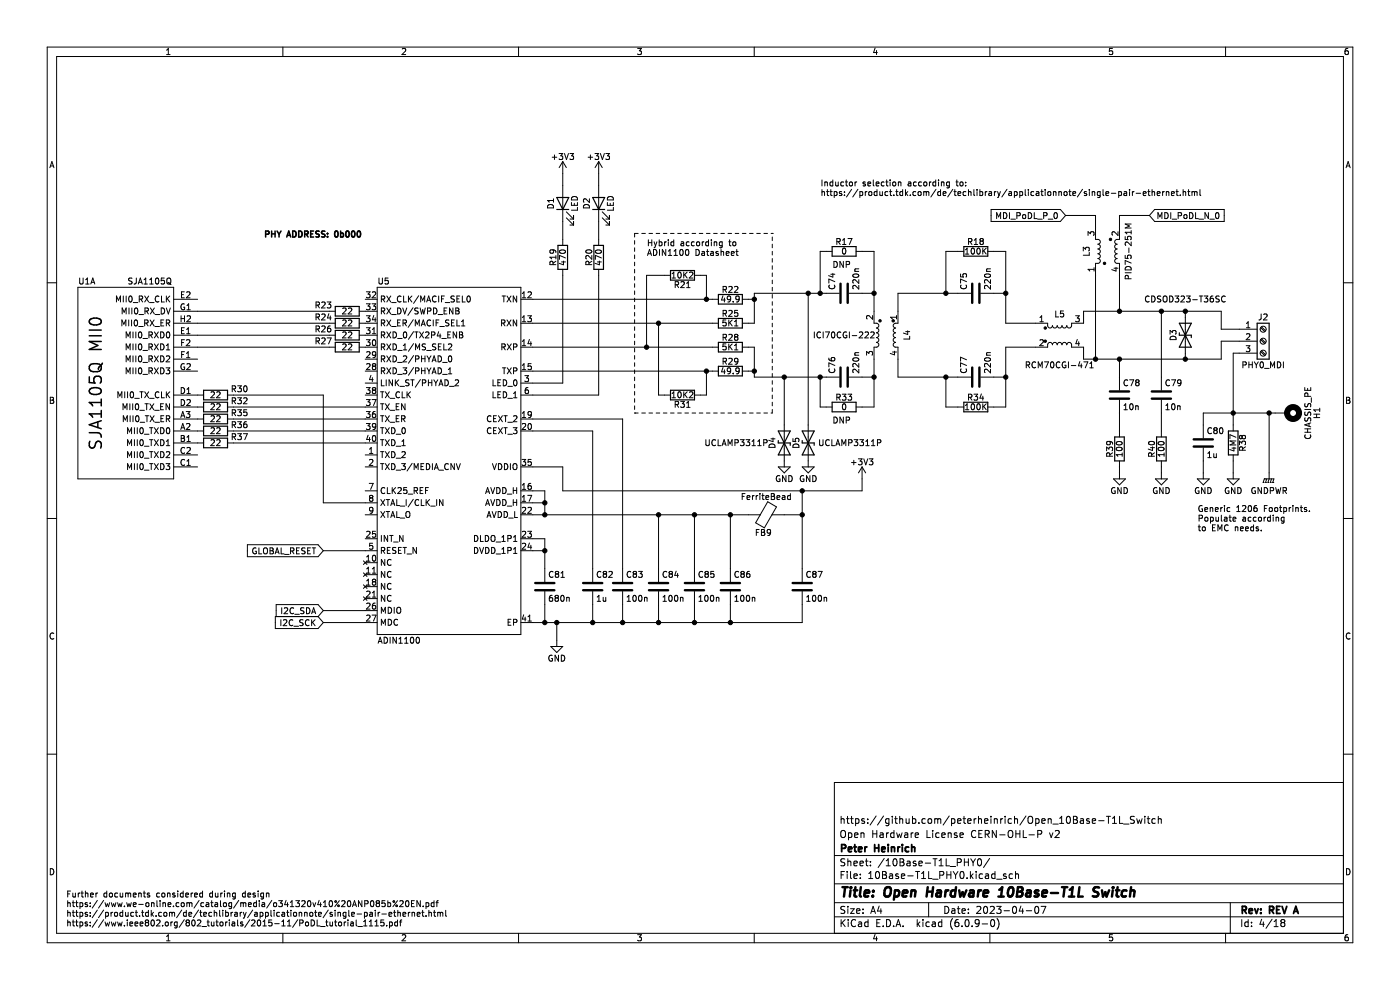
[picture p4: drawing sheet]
<svg xmlns="http://www.w3.org/2000/svg" width="297mm" height="210mm" viewBox="0 0 297 210" stroke-linecap="round" stroke-linejoin="round" font-family="sans-serif">
<path d="M0 0h297v210h-297z" fill-rule="evenodd" fill="#fff" stroke="#fff" stroke-width=".21"/>
<g fill="none" stroke="#000" stroke-width=".21">
<path d="M10 10h277v190h-277zM12 12h273v186h-273zM35.3 11.6h.8M35.3 10.6l.4-.3v1.3M60 10v2M85.3 10.4l.5-.1 .3 .3-.8 1h.8M110 10v2M135.3 10.3h.8l-.5 .5 .4 .1v.6l-.2 .1-.5-.1M160 10v2M185.6 10.2l-.3 .9h.8M185.9 10.7v.9M210 10v2"/>
<path d="M236 10.3h-.6l-.1 .6 .6-.1 .1 .7-.2 .1-.5-.1M260 10v2M285.9 10.3h-.3l-.2 .3-.1 .7 .3 .3 .4-.1-.1-.7h-.3l-.3 .2M10.6 35.6l.4-1.3 .4 1.3M10.7 35.2h.6M117.1 33.4h1M117.6 32.9v.9M118.6 32.6h.8l-.4 .4 .3 .2v.5l-.2 .1-.5-.1M119.4 34.3v17.8M119.4 34.3l-.8 1.2M119.4 34.3l.7 1.2M119.7 32.6l.5 1.2 .4-1.2"/>
<path d="M120.9 32.6h.8l-.4 .4 .3 .2v.5l-.2 .1-.5-.1M124.8 33.4h.9M125.3 32.9v.9M126.2 32.6h.8l-.4 .4 .3 .2v.5l-.1 .1-.6-.1M127 34.3v17.8M127 34.3l-.8 1.2M127 34.3l.8 1.2M127.4 32.6l.4 1.2 .4-1.2M128.5 32.6h.8l-.4 .4 .3 .2v.5l-.1 .1-.6-.1M174.4 38.2v1.2M175 38.7h.5v.7M175 38.6v.8"/>
<path d="M176.7 38.7l-.4-.1-.2 .2 .1 .6h.5M176.7 38.2v1.2M177.3 38.6v.8l.5-.1M177.8 38.6v.8M179 38.7l-.4-.1-.2 .2 .1 .6h.5M179.3 38.6h.5M179.5 38.2v1.1l.3 .1M180.2 38.7l.2-.1 .4 .1-.1 .7-.5-.1zM181.4 38.6v.8M181.8 38.6l-.4 .2M183.6 38.7l-.3-.1-.2 .2v.2l.5 .1v.3h-.5M184.1 39l.6-.1v-.2l-.4-.1-.2 .2 .1 .6h.5"/>
<path d="M185.3 38.2v1.1l.1 .1M185.9 39l.6-.1-.1-.2-.4-.1-.1 .2v.6h.5M187.6 38.7l-.4-.1-.2 .2 .1 .6h.5M187.9 38.6h.5M188.1 38.2v1.1l.3 .1M188.8 38.2v.1M188.8 38.6v.8M189.4 38.7l.2-.1 .4 .1-.1 .7-.5-.1zM190.6 38.7h.5v.7M190.6 38.6v.8M192.7 38.7h.5v.7M193.2 38.9l-.6 .2 .2 .3h.4"/>
<path d="M194.4 38.7l-.4-.1-.2 .2 .1 .6h.5M195.5 38.7l-.4-.1-.2 .2 .1 .6h.5M196 38.7l.2-.1 .4 .1-.1 .7-.5-.1zM197.2 38.6v.8M197.5 38.6l-.3 .2M198.5 38.7l-.4-.1-.2 .2 .1 .6h.5M198.5 38.2v1.2M199.1 38.2v.1M199.1 38.6v.8M199.7 38.7h.5l.1 .7M199.7 38.6v.8M201.4 38.7l-.4-.1-.2 .2 .1 .6h.5"/>
<path d="M201.4 38.6v1l-.2 .3-.3-.1M202.8 38.6h.5M203 38.2v1.1l.3 .1M203.7 38.7l.2-.1 .3 .1v.7l-.5-.1zM204.9 38.7v.1M204.9 39.3v.1M285.6 35.6l.4-1.3 .4 1.3M285.7 35.2h.6M10 60h2M16.9 59v1l.2 .3h.3l.2-.3v-1M18.2 59.3l.3-.3v1.3M19.4 59.9h.6"/>
<path d="M28 59h-.5l-.2 .2 .1 .3 .6 .3v.3l-.7 .1M28.9 59v1.1l-.5 .2M29.5 59.9h.6M30.6 59.3l.3-.3v1.3M31.8 59.3l.3-.3v1.3M33.1 59.1l.2-.1a.68 .68 0 0 1 .4 .6 .68 .68 0 0 1-.4 .7l-.3-.5zM34.8 59h-.6v.6l.6-.1v.6l-.1 .2-.5-.2M35.5 59.2l.2-.2a.43 .43 0 0 1 .5 .4v.4a.42 .42 0 0 1-.4 .5 .42 .42 0 0 1-.4-.5zM35.6 59.9l.7 .5M80.4 59v1l.2 .3h.3l.2-.3v-1M82.3 59h-.6v.6l.6-.1v.6l-.1 .2-.5-.2M116.2 43.6a.68 .68 0 0 1 .8-.2 .68 .68 0 0 1 .4 .7h-1.2z"/>
<path d="M117.2 53l.2 .2v.4l-.6 .1-.1-.5 .2-.2 .7 .1 .3 .1v.4M117.3 56.1v-.6h-.5l-.1 .6h1.2M117.4 42.2v.7M117.4 42.5h-1.2l.3 .4M117.9 54.6h-1.2l.3 .3M117.9 55.4l-.6 .4M117.9 54.2v.7M118.8 53.1a.61 .61 0 0 1 .7-.1 .61 .61 0 0 1 .4 .6 .75 .75 0 0 1-1.2-.3zM119.1 55.6h.9M119.4 57.1v24.2h-8.9M119.5 55.4v.8l-.9-.3M120 54.7l-1.3-.5v.8"/>
<path d="M120.1 46.2l1.6 1.5M120.1 44.9l1.6 1.6M120.9 47.7h.8M120.9 46.5h.8M121.2 43v.6h1.3v-.6M121.4 41.8a.66 .66 0 0 1 .8-.1 .66 .66 0 0 1 .3 .7h-1.3zM121.7 45.7v.8M121.7 47v.7M121.8 43.1v.5M122.5 44v.6h-1.3M123.8 43.6a.68 .68 0 0 1 .8-.2 .68 .68 0 0 1 .4 .7h-1.2zM124.4 53.1a.61 .61 0 0 1 .7-.2 .61 .61 0 0 1 .4 .6 .75 .75 0 0 1-1.2-.2z"/>
<path d="M124.9 56.1v-.6h-.5l-.1 .6h1.2M125 42.2v.8l-.9-.8-.3 .2 .1 .5M125.5 54.2v.8l-.9-.8-.3 .2 .1 .5M125.5 55.4l-.6 .4M126.4 53.1a.61 .61 0 0 1 .7-.1 .61 .61 0 0 1 .4 .6 .75 .75 0 0 1-1.2-.3zM126.7 55.6h.9M127 57.1v26.7h-16.5M127.2 55.4v.8l-1-.3M127.6 54.7l-1.3-.5v.8M127.8 46.2l1.5 1.5M127.8 44.9l1.5 1.6M128.5 47.7h.8"/>
<path d="M128.5 46.5h.8M128.8 43v.6h1.3v-.6M129 41.8a.66 .66 0 0 1 .8-.1 .66 .66 0 0 1 .3 .7h-1.3zM129.3 45.7v.8M129.3 47v.7M129.5 43.1v.5M130.1 44v.6h-1.3M134.6 51v.8M134.6 52.6v.7M134.6 54.1v.8M134.6 55.6v.8M134.6 57.1v.8"/>
<path d="M134.6 58.7v.7M135.4 49.5h-.8v.8M136.1 49.5h.8M137.4 54.2l.4-1.3 .4 1.3M137.5 53.8h.6M137.5 50.9v1.2M137.5 51.5h.8M137.7 49.5h.7M138.3 50.9v1.2M138.6 52.9a.64 .64 0 0 1 .8 .7 .64 .64 0 0 1-.8 .6zM138.8 51.3l.3 .8M139.1 52.1l-.3 .5"/>
<path d="M139.2 49.5h.8M139.4 51.3l-.3 .8M139.8 50.9v1.2M139.8 51.4l.4-.1 .2 .2-.1 .6h-.5M139.9 52.9v1.3M140.7 49.5h.8M141 51.3v.8M141.2 52.9v1.3l-.7-1.3v1.3M141.4 51.3l-.4 .2M141.8 50.9v.1M141.8 51.3v.8M141.8 54.2h.7"/>
<path d="M141.8 53.3l.3-.4v1.3M142.2 49.5h.8M142.2 58.4h-5v15.2M142.6 58.1l.3-.4v1.3M142.6 59h.7M142.9 51.4l-.3-.1-.3 .2 .1 .6h.5M142.9 50.9v1.2M143 54.2h.7M143 53.3l.4-.4v1.3M143.8 49.5h.7M143.9 57.8l.2-.1a.68 .68 0 0 1 .4 .6 .68 .68 0 0 1-.4 .7l-.3-.5zM144.4 53l.1-.1a.68 .68 0 0 1 .4 .7 .68 .68 0 0 1-.4 .6 .84 .84 0 0 1-.1-1.2z"/>
<path d="M144.5 59.9l.4-.2 .3 .4-.8 .9h.8M144.5 51.4h.5v.7M145 51.6l-.6 .2 .2 .3h.4M145.1 57.7v1.3M145.2 58.3l.6 .7M145.3 49.5h.8M145.5 53l.2-.1a.68 .68 0 0 1 .5 .7 .68 .68 0 0 1-.5 .6l-.3-.5zM145.8 57.7l-.7 .7M146.2 51.4l-.4-.1-.2 .2 .1 .6h.5M146.3 57.8l.4-.1 .3 .4-.8 .9h.8M146.8 49.5h.8M147.3 51.4l-.4-.1-.2 .2 .1 .6h.5"/>
<path d="M147.3 58.4h2.6v5.1M147.6 52.9a.64 .64 0 0 1 .8 .7 .64 .64 0 0 1-.8 .6zM147.8 51.4l.2-.1 .4 .1-.1 .7-.5-.1zM148.3 49.5h.8M148.9 53.4h.5l.1 .8M149 51.3v.8M149.3 51.3l-.3 .2M149.5 53.6l-.6 .3 .1 .3 .5-.1M149.9 49.5h.7M149.9 53.3h.5M150.1 52.9v1.1l.3 .2M150.3 51.4l-.4-.1-.2 .2 .1 .6h.5"/>
<path d="M150.3 50.9v1.2M150.8 53.4h.5v.8M150.9 50.9v.1M150.9 51.3v.8M151.3 53.6l-.6 .3 .2 .3 .4-.1M151.4 49.5h.7M151.5 51.4h.5l.1 .7M151.5 51.3v.8M152.4 53.4l-.3-.1-.2 .2v.2l.5 .1v.3h-.5M152.9 49.5h.8M153 53.5l.5-.1v.8M153 52.9v1.3"/>
<path d="M153.2 51.4l-.4-.1-.2 .2 .1 .6h.5M153.2 51.3v1l-.2 .3-.3-.1M154.1 53.8l.6-.2-.1-.2-.4-.1-.1 .2v.6h.5M154.4 49.5h.8M154.6 51.3h.5M154.8 50.9v1.1l.3 .1M155.1 53.8l.6-.2v-.2l-.4-.1-.2 .2 .1 .6h.5M155.6 51.4l.3-.1 .2 .2v.4l-.2 .2-.5-.2zM156 49.5h.7M156.1 53.3h.5M156.3 52.9v1.1l.3 .2M157.5 49.5h.7"/>
<path d="M159 49.5h.8M160.5 49.5h.8M162.1 49.5h.7M163.6 49.5h.2M163.8 49.5h.1M163.8 50.3v.7M163.8 51.8v.8M163.8 53.3v.8M163.8 54.9v.7M163.8 56.4v.7M163.8 57.9v.8M163.8 59.4v.8"/>
<path d="M174.4 40.2v1.3M174.4 40.8l.5-.1v.8M175.3 40.6h.5M175.5 40.2v1.1l.3 .2M176.1 40.6h.5M176.2 40.2v1.1l.4 .2M176.3 58.2h.8M176.5 53.3h-2.5v8.9M176.7 58v.8l-.9-.3M176.9 55.5a.64 .64 0 0 1 .7 .6 .64 .64 0 0 1-.7 .6zM177 40.6v1.3M177 40.7l.3-.1 .3 .3-.1 .5h-.5"/>
<path d="M177.1 59.7l-1.3-.5v.8M177.5 51.3l.6-.1 .1-.5-.7-.1v1.3M177.8 51.3l.5 .6M178.5 40.7l-.3-.1-.1 .2v.2l.4 .1v.3h-.4M178.7 51l.4-.4v1.3M178.7 51.9h.8M178.8 52.8l.2-.2a.68 .68 0 0 1 .5 .7 .68 .68 0 0 1-.5 .6l-.3-.5zM178.9 55.5v1.2l-.7-1.2v1.2M179.2 41.4v.1M179.2 40.7v.1M179.5 56.1h.6l.1-.5-.7-.1v1.2M179.9 50.6h.8l-.5 1.3"/>
<path d="M180.7 40.2l-1.1 1.6M181 58.2a.61 .61 0 0 1 .7-.2 .61 .61 0 0 1 .4 .7 .75 .75 0 0 1-1.2-.3zM181.3 57.6h.9M181.6 53.3h3.8v15.3h.5a.51 .51 0 0 1 .5 .5 .51 .51 0 0 1-.5 .5 .51 .51 0 0 1 .5 .5 .51 .51 0 0 1-.5 .5 .51 .51 0 0 1 .5 .5 .51 .51 0 0 1-.5 .5 .51 .51 0 0 1 .5 .5 .51 .51 0 0 1-.5 .5 .51 .51 0 0 1 .5 .5 .51 .51 0 0 1-.5 .5h-.5v12.7h-3.8M182 40.2l-1.1 1.6M182.2 59.3v.8l-.9-.8-.4 .3 .1 .4M182.2 57l-.8 .1 .1 .5M182.4 40.6v1.3M182.4 40.7l.4-.1 .2 .3-.1 .5h-.5M183.6 40.6v.9M183.9 40.6l-.3 .3M184.4 40.8l.1-.2 .4 .2-.1 .6h-.4z"/>
<path d="M186 40.7l-.3-.1-.3 .3 .2 .5h.4M186 40.2v1.3M186.7 40.6v.8h.5M187.2 40.6v.9M188.3 40.7l-.3-.1-.3 .3 .2 .5h.4M188.7 40.6h.5M188.9 40.2v1.1l.3 .2M189.6 41.4v.1M190 40.6h.5M190.2 40.2v1.1l.3 .2M191.5 40.7l-.4-.1-.2 .3 .1 .5h.5M191.5 40.2v1.3"/>
<path d="M192.1 40.2v1.3M192.2 41l.4 .5M192.6 40.6l-.5 .5M193.1 41.4v.1M194.3 40.7l-.4-.1-.2 .3 .1 .5h.5M194.8 40.8l.2-.2 .4 .2-.1 .6h-.5zM196 40.6v.9M196 40.8l.3-.2 .2 .2M196.5 40.8l.2-.2 .3 .1 .1 .8M196.5 40.8v.7M198.6 40.2l-1.1 1.6M199.5 40.7l-.3-.1-.3 .3 .1 .5h.5"/>
<path d="M199.5 40.2v1.3M200.1 41.1l.6-.2-.1-.2-.3-.1-.2 .2v.6h.5M202.1 40.2l-1.1 1.6M202.4 40.6h.5M202.6 40.2v1.1l.3 .2M203.2 41.1l.6-.2v-.2l-.4-.1-.2 .2 .1 .6h.5M203.8 58.1v.6l.6 .1-.1-.6 .6-.1 .1 .2-.1 .5M204.5 53.3h-3.8v8.9M204.8 53l.4-.4v1.3M204.8 53.9h.7M204.9 40.7l-.3-.1-.3 .3 .1 .5h.5M205 59.7l-1.2-.5v.8"/>
<path d="M205.5 40.8l.4-.1 .1 .8M205.5 40.2v1.3M205.5 51.3l.6-.1v-.5l-.6-.1v1.3M205.8 51.3l.4 .6M206.1 52.8l.2-.2a.68 .68 0 0 1 .5 .7 .68 .68 0 0 1-.5 .6l-.3-.5zM206.6 40.2v1.1l.2 .2M206.7 51.9h.7M206.7 51l.3-.4v1.3M207.3 40.2v.1M207.3 40.6v.9M207.3 52.8l.2-.2a.68 .68 0 0 1 .5 .7 .68 .68 0 0 1-.5 .6l-.3-.5zM207.9 40.7l.3-.1 .3 .3-.1 .5h-.5"/>
<path d="M207.9 40.2v1.3M208.1 51.1l-.2-.2 .2-.3h.3l.2 .2-.2 .3M208.1 51.1l-.2 .3v.3l.2 .2h.3l.2-.3v-.3l-.2-.2M208.1 51.1h.3M208.5 52.6v1.3M208.7 53.2l.5 .7M209 58.2a.61 .61 0 0 1 .7-.2 .61 .61 0 0 1 .4 .7 .75 .75 0 0 1-1.2-.3zM209 40.6v.9M209.2 52.6l-.7 .8M209.3 57.6h.8M209.4 40.6l-.4 .3M209.6 53.3h3.8v15.3h8.8v.5a.51 .51 0 0 0 .6 .5 .51 .51 0 0 0 .5-.5 .51 .51 0 0 0 .5 .5 .51 .51 0 0 0 .5-.5 .51 .51 0 0 0 .5 .5 .51 .51 0 0 0 .5-.5 .51 .51 0 0 0 .5 .5 .51 .51 0 0 0 .5-.5 .51 .51 0 0 0 .5 .5 .51 .51 0 0 0 .5-.5v-.5h2.6v-2.6h29.2v3.8h7.6"/>
<path d="M209.8 40.7h.5l.1 .8M210.1 57l-.8 .1 .1 .5M210.1 59.3v.8l-.9-.8-.3 .3 .1 .4M210.3 44.4h14.6l1.2 1.3-1.2 1.3h-14.6zM210.4 40.9l-.6 .3 .1 .3 .5-.1M211 40.6v.9M211.3 40.6l-.3 .3M211.4 46.4v-1.3l.5 .9 .4-.9v1.3M211.6 40.6l.3 .9M211.9 41.5l-.3 .4M212.2 40.6l-.3 .9M212.9 45.1a.64 .64 0 0 1 .7 .6 .64 .64 0 0 1-.7 .7z"/>
<path d="M213.6 40.2l-1.1 1.6M214 40.7h.5l.1 .8M214.2 45.1v1.3M214.5 46.5h.9M214.6 40.9l-.6 .3 .2 .3 .4-.1M215.2 40.6v1.3M215.2 40.7l.4-.1 .2 .3-.1 .5h-.5M215.7 45.8l.6-.1 .1-.5-.7-.1v1.3M216.3 40.7l.4-.1 .2 .3-.1 .5h-.5M216.3 40.6v1.3M217 45.6l.2-.1 .3 .1v.7h-.5zM217.5 40.2v1.1l.2 .2"/>
<path d="M218.1 45.1a.64 .64 0 0 1 .8 .6 .64 .64 0 0 1-.8 .7zM218.2 40.2v.1M218.2 40.6v.9M219.3 40.7l-.4-.1-.2 .3 .1 .5h.5M219.4 45.1v1.3h.6M219.8 40.7h.5l.1 .8M220.1 46.5h1M220.4 40.9l-.6 .3 .2 .3 .4-.1M220.8 40.6h.5M221 40.2v1.1l.3 .2M221.4 45.8l.6-.1 .1-.5-.7-.1v1.3M221.7 40.2v.1"/>
<path d="M221.7 40.6v.9M222.4 46.5h.9M222.4 40.7l.3-.1 .2 .3v.3l-.2 .3-.4-.3zM223.5 40.8l.5-.1v.8M223.5 40.6v.9M223.7 45.2l.2-.1a.68 .68 0 0 1 .4 .6 .68 .68 0 0 1-.4 .7l-.3-.5zM224.6 40.8l.5-.1 .1 .8M224.6 40.6v.9M225.8 40.8l.2-.2 .3 .2v.6h-.5zM226.1 45.7h6.3v5.1h.5a.51 .51 0 0 1 .5 .5 .51 .51 0 0 1-.5 .5 .51 .51 0 0 1 .5 .5 .51 .51 0 0 1-.5 .5 .51 .51 0 0 1 .5 .5 .51 .51 0 0 1-.5 .5 .51 .51 0 0 1 .5 .5 .51 .51 0 0 1-.5 .6 .51 .51 0 0 1 .5 .5 .51 .51 0 0 1-.5 .5h-.5v20.3M226.7 40.6h.5M226.9 40.2v1.1l.3 .2"/>
<path d="M227.6 41.1l.6-.2-.1-.2-.3-.1-.2 .2 .1 .6h.4M229.6 40.2l-1 1.6M229.8 53.2v-.8l.5 .5 .1-.4h.6l.1 .2-.1 .5M230.5 40.7l-.3-.1-.2 .2 .1 .2 .4 .1v.3h-.5M230.8 49.9v-.7l.5 .4 .1-.4h.6l.1 .2-.1 .5M231.1 53.5v.6h-1.3M231.1 40.2v.1M231.1 40.6v.9M231.7 40.6v.9M231.7 40.8l.5-.1v.8M232.1 57.1h-1.3l.4 .4M232.1 56.8v.7"/>
<path d="M233.4 40.7l-.4-.1-.2 .3 .1 .5h.5M233.4 40.6v1.1l-.2 .2-.3-.1M234 40.2v1.1l.2 .2M234.6 41.1l.6-.2-.1-.2-.3-.1-.2 .2 .1 .6h.4M235.8 41h.9M236.3 56.9h.9M236.8 56.7v.8l-1-.3M237.2 49.2v.7l-.9-.7-.4 .2 .1 .5M237.3 40.7l.4-.1 .2 .3-.1 .5h-.5M237.3 40.6v1.3M238.5 40.7h.5v.8M238.7 54.2v.6h.6l-.1-.6h.6l.2 .2-.2 .4"/>
<path d="M238.7 50.2v.6h.6l-.1-.6h.6l.2 .2-.2 .4M238.7 57.9h1.3M238.9 56.7a.66 .66 0 0 1 .7-.1 .66 .66 0 0 1 .4 .7h-1.3zM239 40.9l-.6 .3 .2 .3 .4-.1M239.4 59.1l-.1-.6h-.5l-.1 .6h1.3M239.5 52.6v1M239.6 40.2v.1M239.6 40.6v.9M240 51.3v.8l-.9-.8-.4 .3 .1 .5M240 55.8l-1.3-.5v.8M240 48.9v.7M240 49.3h-1.3l.4 .3"/>
<path d="M240 47.5h-1.3l.9 .4-.9 .5h1.3M240.2 40.6v.9M240.6 40.6l-.4 .3M241 41h1M242.5 41.1l.6-.2v-.2l-.4-.1-.2 .2 .1 .6h.5M243.5 40.6h.5M243.7 40.2v1.1l.3 .2M243.8 45.7h-6.3v5.1h-.5a.51 .51 0 0 0-.5 .5 .51 .51 0 0 0 .5 .5 .51 .51 0 0 0-.5 .5 .51 .51 0 0 0 .5 .5 .51 .51 0 0 0-.5 .5 .51 .51 0 0 0 .5 .5 .51 .51 0 0 0-.5 .5 .51 .51 0 0 0 .5 .6 .51 .51 0 0 0-.5 .5 .51 .51 0 0 0 .5 .5h.5v10.1M244.4 40.2v1.3M244.4 40.8l.5-.1v.8M244.9 44.4h14.8v2.6h-14.8l-1.1-1.3zM245.5 41.1l.6-.2-.1-.2-.3-.1-.2 .2 .1 .6h.4"/>
<path d="M245.6 46.4v-1.3l.5 .9 .4-.9v1.3M246.6 40.6v.9M247 40.6l-.4 .3M247.1 45.1a.64 .64 0 0 1 .7 .6 .64 .64 0 0 1-.7 .7zM247.4 40.8l.5-.1 .1 .8M247.4 40.6v.9M248.4 45.1v1.3M248.5 41.1l.6-.2v-.2l-.4-.1-.2 .2 .1 .6h.5M248.7 46.5h.9M249.5 40.6h.5M249.7 40.2v1.1l.3 .2M249.9 45.8l.6-.1 .1-.5-.7-.1v1.3"/>
<path d="M250.4 41.4v.1M251 40.8l.5-.1v.8M251 40.2v1.3M251.2 45.6l.2-.1 .4 .1-.1 .7h-.5zM252 40.6h.4M252.1 40.2v1.1l.3 .2M252.4 45.1a.64 .64 0 0 1 .7 .6 .64 .64 0 0 1-.7 .7zM252.9 40.8l.3-.2 .2 .2M252.9 40.6v.9M253.4 40.8l.2-.2 .3 .1 .1 .8M253.4 40.8v.7M253.6 45.1v1.3h.6"/>
<path d="M254.4 46.5h.9M254.6 40.2v1.1l.1 .2M256.4 45.1v1.3l-.8-1.3v1.3M256.7 46.5h.9M258 45.2l.2-.1a.68 .68 0 0 1 .4 .6 .68 .68 0 0 1-.4 .7l-.3-.5zM285 60h2M16.5 60.9h20.3v40.7h-20.3zM18.2 60.3h.7M19.3 60.3l.4-1.3 .4 1.3M24.7 64.1v-1.3l.4 .9 .5-.9v1.3M25.9 69.1v-1.2l.4 .9 .4-.9v1.2M25.9 66.6v-1.3l.4 .9 .5-.9v1.3"/>
<path d="M26.2 62.8v1.3M26.8 71.7v-1.3l.4 .9 .4-.9v1.3M26.8 74.2v-1.3l.4 1 .4-1v1.3M26.8 76.8v-1.3l.4 .9 .4-.9v1.3M26.8 79.3v-1.3l.4 .9 .4-.9v1.3M26.8 62.8v1.3M27.3 67.9v1.2M27.4 65.3v1.3M27.4 62.9l.2-.1a.68 .68 0 0 1 .4 .6 .68 .68 0 0 1-.4 .7l-.3-.5zM27.9 67.9v1.2M28 65.3v1.3M28.2 70.4v1.3"/>
<path d="M28.2 72.9v1.3M28.2 75.5v1.3M28.2 78v1.3M28.3 64.2h.9M28.6 68l.2-.1a.68 .68 0 0 1 .4 .6 .68 .68 0 0 1-.4 .6l-.3-.4zM28.6 65.5l.2-.2a.68 .68 0 0 1 .5 .7 .68 .68 0 0 1-.5 .6l-.3-.5zM28.8 70.4v1.3M28.8 72.9v1.3M28.8 75.5v1.3M28.8 78v1.3M29.3 60.3l.5-1.3 .4 1.3M29.4 69.3h1"/>
<path d="M29.5 78.2l.2-.2a.68 .68 0 0 1 .4 .7 .68 .68 0 0 1-.4 .6l-.3-.5zM29.5 75.6l.2-.1a.68 .68 0 0 1 .4 .6 .68 .68 0 0 1-.4 .7l-.3-.5zM29.5 73.1l.2-.2a.68 .68 0 0 1 .4 .7 .68 .68 0 0 1-.4 .6l-.3-.5zM29.5 70.5l.2-.1a.68 .68 0 0 1 .4 .6 .68 .68 0 0 1-.4 .7l-.3-.5zM29.5 66.7h1M29.5 63.5l.6-.1 .1-.5-.7-.1v1.3M29.8 63.5l.5 .6M30.3 79.4h1M30.3 76.9h1M30.3 74.3h1M30.3 71.8h1M30.6 60.3h.7"/>
<path d="M30.7 68.5h.6l.1-.5-.7-.1v1.2M30.7 62.8l.8 1.3M30.8 66l.6-.1v-.4l-.6-.2v1.3M31 68.5l.4 .6M31.1 66l.4 .6M31.5 62.8l-.8 1.3M31.6 76.2l.6-.1 .1-.5-.7-.1v1.3M31.6 78.7l.6-.1 .1-.4-.7-.2v1.3M31.6 71.1l.6-.1 .1-.5-.7-.1v1.3M31.6 73.6h.6l.1-.5-.7-.2v1.3M31.7 64.2h1M31.8 60.3h.7"/>
<path d="M31.8 67.9l.9 1.2M31.9 71.1l.4 .6M31.9 76.2l.4 .6M31.9 73.6l.4 .6M31.9 65.3l.8 1.3M31.9 78.7l.4 .6M32.7 67.9l-.9 1.2M32.7 70.4l.9 1.3M32.7 75.5l.9 1.3M32.7 72.9l.9 1.3M32.7 65.3l-.8 1.3M32.7 78l.9 1.3"/>
<path d="M32.9 69.3h.9M32.9 66.7h1M33.6 70.4l-.9 1.3M33.6 75.5l-.9 1.3M33.6 72.9l-.9 1.3M33.6 78l-.9 1.3M33.7 62.9a.56 .56 0 0 0-.8 .5 .56 .56 0 0 0 .8 .5M34.1 78a.64 .64 0 0 1 .7 .7 .64 .64 0 0 1-.7 .6zM34.1 72.9a.64 .64 0 0 1 .7 .7 .64 .64 0 0 1-.7 .6zM34.1 70.4a.64 .64 0 0 1 .7 .6 .64 .64 0 0 1-.7 .7zM34.1 75.5a.64 .64 0 0 1 .7 .6 .64 .64 0 0 1-.7 .7zM34.1 68.5h.5"/>
<path d="M34.2 65.3a.64 .64 0 0 1 .7 .7 .64 .64 0 0 1-.7 .6zM34.3 62.8v1.3h.6M34.7 67.9h-.6v1.2h.6M35.2 78h.8l-.4 .5 .4 .1v.6l-.2 .1-.6-.1M35.3 73.3l.4-.4v1.3M35.3 68.5h.6l.1-.5-.7-.1v1.2M35.3 74.2h.7M35.3 75.6l.5-.1 .2 .4-.8 .9h.8M35.3 62.8v1.3M35.3 65.3l.4 1.3 .4-1.3M35.4 70.5l.2-.1a.68 .68 0 0 1 .4 .6 .68 .68 0 0 1-.4 .7l-.3-.5zM35.5 63.3l.5 .8"/>
<path d="M35.6 68.5l.4 .6M36 62.8l-.7 .7M36.8 78.7h5.1M36.8 68.6h34.3M36.8 73.6h34.3M36.8 71.1h34.3M36.8 66h34.3M36.8 63.5h5.1M36.8 76.2h5.1M38.4 67v1.3M38.4 67.6h.7M38.5 70.1h.4"/>
<path d="M38.5 62.5h.4M38.5 75.2h.5M38.5 72.7h.5M39.1 64.5a.58 .58 0 0 0-.7 .6 .58 .58 0 0 0 .8 .5v-.4h-.3M39.1 61.9h-.6v1.3h.6M39.1 77.2a.58 .58 0 0 0-.7 .6 .58 .58 0 0 0 .8 .5v-.4h-.3M39.1 69.5h-.6v1.3h.6M39.1 74.6h-.6v1.3M39.1 72.1h-.6v1.2M39.1 67v1.3M39.6 72.2l.4-.1 .3 .3-.8 .9h.8M39.6 75.9h.7"/>
<path d="M39.6 75l.3-.4v1.3M39.6 62l.5-.1 .2 .4-.8 .9h.8M39.6 70.8h.7M39.6 69.9l.4-.4v1.3M39.7 64.8l.3-.4v1.3M39.7 77.3l.4-.2 .3 .4-.8 .9h.8M39.7 65.7h.7M39.7 67.1l.5-.1 .2 .3-.8 1h.8M67 64.7h.7v-.5l-.7-.1v1.2M67 69.8l.7-.1v-.4l-.7-.2v1.3M67 67.3l.7-.1v-.5l-.7-.1v1.3M67 72.3h.7v-.5l-.7-.1v1.2"/>
<path d="M67.3 67.3l.5 .6M67.3 69.8l.5 .6M67.3 64.7l.5 .6M67.3 72.3l.5 .6M68.3 66.7l.4-.1 .3 .4-.8 .9h.8M68.3 69.3l.4-.2 .3 .4-.8 .9h.8M68.3 71.8l.4-.1 .3 .3-.8 .9h.8M68.3 64.2l.4-.1 .3 .3-.8 .9h.8M69.4 64.1h.8l-.4 .4 .3 .2v.5l-.2 .1-.5-.1M69.4 71.7h.9l-.6 1.2M69.8 66.5l-.3 .9h.8M70.1 69.1l-.4 .1-.2 .2v.8l.2 .2 .4-.1v-.6l-.4-.1-.2 .3"/>
<path d="M70.1 67v.9M72.7 73.1l.5-.2 .2 .4-.8 .9h.8M72.7 65.5l.5-.2 .2 .4-.8 .9h.8M72.7 68l.5-.1 .2 .3-.8 .9h.8M72.7 70.5l.5-.1 .2 .4-.8 .9h.8M73.9 73.1l.5-.2 .2 .4-.7 .9h.7M73.9 65.5l.5-.2 .2 .4-.7 .9h.7M73.9 68l.5-.1 .2 .3-.7 .9h.7M73.9 70.5l.5-.1 .2 .4-.7 .9h.7M76.2 68.6h3.8M76.2 73.6h3.8M76.2 71.1h3.8"/>
<path d="M76.2 66h3.8M77.5 78.7h2.5M77.5 63.5h2.5M77.5 76.2h2.5M77.7 69.5h.8l-.4 .5 .3 .1v.6l-.1 .1-.6-.1M77.7 72.1h.8l-.4 .4 .3 .2v.5l-.1 .1-.6-.1M77.7 61.9h.8l-.4 .5 .3 .1v.6l-.1 .1-.6-.1M77.7 67h.8l-.4 .5 .3 .1v.5l-.1 .2-.6-.2M77.7 64.4h.8l-.4 .5 .3 .1v.6l-.1 .1-.6-.1M77.8 77.3l.5-.2 .2 .4-.8 .9h.8M77.8 74.7l.5-.1 .2 .4-.8 .9h.8M78.7 79.6l-.3 .9h.8"/>
<path d="M78.9 64.4h.8l-.4 .5 .4 .1v.6l-.2 .1-.6-.1M79 62l.5-.1 .2 .4-.8 .9h.8M79 69.9l.4-.4v1.3M79 70.8h.7M79.1 72.2l.2-.1a.68 .68 0 0 1 .4 .6 .68 .68 0 0 1-.4 .6l-.3-.5zM79.2 77.7l-.2-.3 .2-.3h.3l.2 .3-.2 .3M79.2 77.7l-.2 .2 .1 .4 .1 .1h.3l.2-.2v-.4l-.2-.1M79.2 77.7h.3M79.3 66.9l-.3 .9h.8M79.6 67.4v.9M79.7 75.1l-.2 .3-.4-.1v-.6l.4-.1 .2 .2v.8l-.2 .2-.4 .1M80 60.9h30.5v73.7h-30.5z"/>
<path d="M80.9 66l.6-.1 .1-.4-.7-.2v1.3M80.9 78.7l.6-.1 .1-.4-.7-.2v1.3M80.9 76.2l.6-.1 .1-.5-.7-.1v1.3M80.9 68.5h.6l.1-.5-.7-.1v1.2M80.9 73.6h.6l.1-.5-.7-.2v1.3M80.9 63.5l.6-.1 .1-.5-.7-.1v1.3M80.9 71.1l.6-.1 .1-.5-.7-.1v1.3M81.2 78.7l.4 .6M81.2 76.2l.4 .6M81.2 73.6l.4 .6M81.2 71.1l.4 .6M81.2 63.5l.4 .6"/>
<path d="M81.2 66l.4 .6M81.2 68.5l.4 .6M82.1 78l.8 1.3M82.1 75.5l.8 1.3M82.1 72.9l.8 1.3M82.1 70.4l.8 1.3M82.1 62.8l.8 1.3M82.1 65.3l.8 1.3M82.1 67.9l.8 1.2M82.9 78l-.8 1.3M82.9 75.5l-.8 1.3M82.9 72.9l-.8 1.3"/>
<path d="M82.9 70.4l-.8 1.3M82.9 62.8l-.8 1.3M82.9 65.3l-.8 1.3M82.9 67.9l-.8 1.2M83.1 64.2h.9M83.1 66.7h.9M83.1 69.3h.9M83.4 75.5a.64 .64 0 0 1 .7 .6 .64 .64 0 0 1-.7 .7zM83.4 78a.64 .64 0 0 1 .7 .7 .64 .64 0 0 1-.7 .6zM83.4 72.9a.64 .64 0 0 1 .7 .7 .64 .64 0 0 1-.7 .6zM83.4 70.4a.64 .64 0 0 1 .7 .6 .64 .64 0 0 1-.7 .7zM84.4 65.3a.64 .64 0 0 1 .7 .7 .64 .64 0 0 1-.7 .6z"/>
<path d="M84.4 79.4h.9M84.4 76.9h.9M84.4 74.3h.9M84.4 71.8h.9M84.4 68.5h.4M85 67.9h-.6v1.2h.6M85.1 62.9a.56 .56 0 0 0-.8 .5 .56 .56 0 0 0 .8 .5M85.4 65.3l.5 1.3 .4-1.3M85.5 68.5h.6l.1-.5-.7-.1v1.2M85.5 78h.8l-.4 .5 .3 .1v.6l-.2 .1-.5-.1M85.6 74.2h.7M85.6 75.6l.4-.1 .3 .4-.8 .9h.8"/>
<path d="M85.6 73.3l.3-.4v1.3M85.6 62.8v1.3h.6M85.7 70.5l.2-.1a.68 .68 0 0 1 .4 .6 .68 .68 0 0 1-.4 .7l-.3-.5zM85.8 68.5l.4 .6M86.6 62.8v1.3M86.8 63.3l.6 .8M87.4 62.8l-.8 .7M87.6 65.3l-1.1 1.6M87.7 67.8l-1.1 1.6M87.7 78l-1.1 1.6M87.7 75.4l-1.1 1.7M87.7 72.9l-1.1 1.6"/>
<path d="M87.7 70.3l-1.1 1.7M88 70.4h.7M88.1 69.1v-1.2l.4 .9 .4-.9v1.2M88.2 78.7l.6-.1v-.4l-.6-.2v1.3M88.2 76.2l.6-.1v-.5l-.6-.1v1.3M88.2 74.2v-1.3l.4 1 .4-1v1.3M88.3 70.4v1.3M88.7 65.4l-.7 .1v.3l.6 .3 .1 .3-.2 .2-.5-.1M88.8 62.7l-1.1 1.7M89 70.4l.9 1.3M89.1 65.3l.3 1.3 .3-.9 .2 .9 .3-1.3M89.2 64.1v-1.3l.5 .9 .4-.9v1.3"/>
<path d="M89.4 69.1l.4-1.2 .4 1.2M89.4 75.5v1.3M89.4 78v1.3M89.4 78.6h.8M89.4 76.1h.8M89.5 68.8h.6M89.9 70.4l-.9 1.3M90.2 75.5v1.3M90.2 78v1.3M90.3 73l-.5-.1-.2 .3 .1 .3 .5 .2v.4l-.6 .1M90.3 70.5l.5-.1 .2 .4-.8 .9h.8M90.5 74.3h1"/>
<path d="M90.5 64.1l.4-1.3 .5 1.3M90.6 78l.4 .7M90.6 75.5l.4 .7M90.6 63.7h.6M90.7 66l.6-.1 .1-.4-.7-.2v1.3M91 76.2v.6M91 78.7v.6M91.4 68a.56 .56 0 0 0-.8 .5 .56 .56 0 0 0 .8 .5M91.4 78l-.4 .7M91.4 75.5l-.4 .7M91.5 71.1l.7-.1v-.5l-.7-.1v1.3M91.7 79.3l.4-1.3 .4 1.3"/>
<path d="M91.7 76.8l.4-1.3 .4 1.3M91.8 78.9h.6M91.8 76.4h.6M91.9 67.9v1.2M92 65.3a.64 .64 0 0 1 .7 .7 .64 .64 0 0 1-.7 .6zM92.5 73l-.7 .1v.3l.5 .3 .2 .3-.3 .2h-.5M92.5 62.9a.56 .56 0 0 0-.8 .5 .56 .56 0 0 0 .8 .5M92.5 68.5h.4M92.9 78a.64 .64 0 0 1 .8 .7 .64 .64 0 0 1-.8 .6zM92.9 75.5a.64 .64 0 0 1 .8 .6 .64 .64 0 0 1-.8 .7zM92.9 66.7h1M93 73.6h.4"/>
<path d="M93.1 70.3l-.3 1h.7M93.1 62.8v1.3M93.1 67.9h-.6v1.2M93.3 69.3h1M93.4 70.8v.9M93.6 72.9h-.6v1.3h.6M93.7 63.4h.4M93.7 71.8h1M93.9 79.4h1M93.9 76.9h1M94.1 72.9v1.3h.7M94.2 65.9h.4"/>
<path d="M94.3 62.8h-.6v1.3M94.5 64.2h.9M94.8 65.3h-.6v1.3h.6M95 71h.4M95.1 73.1l.5-.2 .2 .4-.7 .9h.7M95.1 79.3h.7M95.1 78.4l.4-.4v1.3M95.2 75.6l.2-.1a.68 .68 0 0 1 .5 .6 .68 .68 0 0 1-.5 .7l-.3-.5zM95.2 67.9l-.6 .1v.4l.5 .2 .1 .3-.2 .2h-.5M95.6 70.4h-.6v1.3h.6M95.8 68.5h.4M96.1 65.3v1.3l-.7-1.3v1.3"/>
<path d="M96.4 62.9l-.5-.1-.2 .2 .1 .3 .5 .3v.3l-.6 .1M96.4 67.9h-.6v1.2h.6M96.7 65.3h.4l.3 .3-.3 .3 .3 .2v.3l-.2 .2h-.5zM96.7 65.9h.4M96.9 70.4v1.3l-.8-1.3v1.3M96.9 67.9v1.2h.6M96.9 63.4h.5M97.5 70.4h.4l.2 .3-.2 .3 .2 .1 .1 .3-.2 .3h-.5zM97.5 71h.4M97.5 62.8h-.6v1.3h.6M97.9 69.1h.7M97.9 68.2l.4-.3v1.2"/>
<path d="M98.1 62.8v1.3h.6M99.2 62.9l.1-.1a.68 .68 0 0 1 .5 .6 .68 .68 0 0 1-.5 .7l-.3-.5zM106.4 68.5h.6l.1-.5-.7-.1v1.2M106.5 73.6h.6v-.5l-.6-.2v1.3M106.5 62.8h.8M106.6 78h.7M106.7 68.5l.4 .6M106.8 73.6l.4 .6M106.9 62.8v1.3M106.9 78v1.3M107.6 62.8l.8 1.3M107.6 67.9l.8 1.2"/>
<path d="M107.6 72.9l.9 1.3M107.6 78l.9 1.3M108.4 62.8l-.8 1.3M108.4 67.9l-.8 1.2M108.5 72.9l-.9 1.3M108.5 78l-.9 1.3M108.9 78.7l.6-.1 .1-.4-.7-.2v1.3M108.9 73.6h.6l.1-.5-.7-.2v1.3M109.6 62.8v1.3l-.7-1.3v1.3M109.6 67.9v1.2l-.7-1.2v1.2M110.5 78.7h41.9M110.5 68.6h41.9"/>
<path d="M110.5 73.6h41.9M110.5 63.5h41.9M110.8 63.2h.7M110.8 62.3l.4-.4v1.3M110.8 67.3l.4-.3v1.3M110.8 72.4l.4-.3v1.2M110.8 77.5l.4-.4v1.3M110.8 68.3h.7M110.8 73.3h.7M110.8 78.4h.7M111.3 79.7h.8l-.4 .5 .4 .1v.5l-.2 .2-.6-.2M111.9 67h.8l-.4 .5 .4 .1v.5l-.2 .2-.6-.2"/>
<path d="M112 62l.5-.1 .2 .4-.8 .9h.8M112.3 72l-.3 .9h.8M112.6 72.5v.8M112.7 77.1h-.6l-.1 .6h.6l.1 .6-.2 .1-.5-.1M134.6 60.2v.7M134.6 61.7v.8M134.6 63.2v.8M134.6 64.8v.7M134.6 66.3v.7M134.6 67.8v.8M134.6 69.3v.8M134.6 70.9v.7"/>
<path d="M134.6 72.4v.7M134.6 73.9v.8M134.6 75.4v.8M134.6 76.9v.8M134.6 78.5v.7M134.6 80v.8M139.7 68.6v15.2h2.5M143.2 60.4l.6-.1 .1-.4-.7-.2v1.3M143.5 60.4l.5 .6M145.7 60.1l.3-.4v1.3M145.7 61h.7M149.9 78.7v5.1h-2.6"/>
<path d="M153.4 78l-.3 .9h.8M153.4 62.7l-.3 .9h.8M153.4 76.7l.6-.1 .1-.5-.7-.1v1.3M153.4 66.5l.6-.1 .1-.4-.7-.2v1.3M153.4 61.4h.6l.1-.5-.7-.1v1.2M153.4 71.6l.6-.1 .1-.5-.7-.1v1.3M153.7 63.2v.9M153.7 78.5v.8M153.7 66.5l.4 .6M153.7 76.7l.4 .6M153.7 71.6l.4 .6M153.7 61.4l.4 .6"/>
<path d="M154 67.9h-.6l-.1 .6 .6-.1 .1 .6-.2 .1-.5-.1M154 72.9h-.6l-.1 .7 .6-.1 .1 .6-.2 .1-.5-.1M154.6 76.1l.5-.1 .2 .4-.7 .9h.7M154.6 66l.5-.2 .2 .4-.7 .9h.7M154.6 60.9l.5-.1 .2 .3-.7 .9h.7M154.6 71l.5-.1 .2 .4-.7 .9h.7M154.6 67.9v1.2M154.6 72.9v1.3M154.8 68.4l.5 .7M154.8 73.5l.5 .7M155 78.6l-.2 .2h-.4l-.1-.6 .5-.2 .2 .3-.1 .7-.1 .2-.4 .1M155 63.3l-.2 .3-.4-.1-.1-.6 .5-.1 .2 .2-.1 .8-.1 .2-.4 .1"/>
<path d="M155.3 67.9l-.7 .7M155.3 72.9l-.7 .8M155.5 79.2v.1M155.5 63.9v.2M155.8 60.9l.5-.1 .2 .3-.7 .9h.7M155.8 69.1h.7M155.8 68.2l.4-.3v1.2M155.8 73.3l.4-.4v1.3M155.8 74.2h.7M156.1 71.5l-.3-.3 .3-.3h.2l.2 .3-.2 .3M156.1 71.5l-.3 .2 .1 .4 .2 .1h.2l.2-.3v-.3l-.2-.1M156.1 71.5h.2"/>
<path d="M156.5 65.8h-.6l-.1 .6h.6l.1 .6-.2 .1-.5-.1M156.5 76.5l-.2 .3-.4-.1v-.6l.4-.1 .2 .2v.8l-.2 .2-.4 .1M156.8 63.3l-.2 .3-.4-.1v-.6l.4-.1 .2 .2v.8l-.2 .2-.4 .1M156.8 78.6l-.2 .2h-.4v-.6l.4-.2 .2 .3v.7l-.2 .2-.4 .1M157.5 73.6h2.5v6.4h18.1M157.5 78.7h2.5M157.5 63.5h2.5M163.8 60.9v.8M163.8 62.5v.7M163.8 64v.8M163.8 65.5v.8M163.8 67v.8"/>
<path d="M163.8 68.6v.7M163.8 70.1v.8M163.8 71.6v.8M163.8 73.1v.8M163.8 74.7v.7M163.8 76.2v.7M163.8 77.7v.8M163.8 79.2v.8M166.4 80v19M171.5 62.2v36.8M172.8 70.4v1.3M174 80v6.3h2.5"/>
<path d="M174.1 70.5a.56 .56 0 0 0-.8 .5 .56 .56 0 0 0 .8 .6M174.6 70.4v1.3M175.1 70.4h.9l-.6 1.3M175.8 76l.1 .3 .2 .2 .8 .1 .2-.3-.1-.4-.6 .1-.1 .3 .3 .3M176 60.5a.56 .56 0 0 0 .5 .8 .56 .56 0 0 0 .5-.8M176 78.3a.56 .56 0 0 0 .5 .7 .56 .56 0 0 0 .5-.7M176.5 70.5l.2-.1a.68 .68 0 0 1 .4 .6 .68 .68 0 0 1-.4 .7l-.3-.5zM177.1 77.5l-1.3-.5v.8M178.1 62.2h-18.1v6.4h-2.5M178.4 70.5a.56 .56 0 0 0-.8 .5 .56 .56 0 0 0 .8 .6M179.6 70.5a.58 .58 0 0 0-.7 .6 .58 .58 0 0 0 .7 .5v-.5h-.2M180.1 62.2h5.3"/>
<path d="M180.1 80h5.3M180.2 70.4v1.3M180.8 71.2h1M181 76a.61 .61 0 0 1 .7-.2 .61 .61 0 0 1 .4 .6 .75 .75 0 0 1-1.2-.2zM181.3 75.3h.9M182.2 60.5v.8l-.9-.8-.4 .3 .1 .5M182.2 77.1v.8l-.9-.8-.4 .2 .1 .5M182.2 74.8l-.8 .1 .1 .4M182.2 78.3v.8l-.9-.8-.4 .3 .1 .4M182.3 70.5l.5-.1 .2 .4-.8 .9h.8M183.5 70.5l.5-.1 .2 .4-.7 .9h.7M183.8 75.3v-.7l.5 .4 .1-.4h.6l.1 .2-.1 .5"/>
<path d="M184.7 70.5l.5-.1 .3 .4-.8 .9h.8M185.1 66.9v.8l-.9-.8-.4 .3 .2 .5M189.3 74.7h.9M189.8 74.5v.8l-.9-.3M190.2 66.9v.8M190.2 67.3h-1.3l.4 .4M192.1 70.3h.9M192.6 70.2v.8l-.9-.3M193 71.3v.6h-1.3M200.7 80v6.3h3.8M203.9 60.5a.56 .56 0 0 0 .5 .8 .56 .56 0 0 0 .5-.8M203.9 78.3a.56 .56 0 0 0 .5 .7 .56 .56 0 0 0 .5-.7"/>
<path d="M205 76.3l-1.2-.5v.8M205 77.5l-1.2-.5v.8M206 62.2h-15.5v6.4h-.5a.51 .51 0 0 0-.5 .5 .51 .51 0 0 0 .5 .5 .51 .51 0 0 0-.5 .5 .51 .51 0 0 0 .5 .5 .51 .51 0 0 0-.5 .5 .51 .51 0 0 0 .5 .5 .51 .51 0 0 0-.5 .5 .51 .51 0 0 0 .5 .5 .51 .51 0 0 0-.5 .5 .51 .51 0 0 0 .5 .5h.5v6.4h15.5M208 62.2h5.4M208 80h5.4M209 76a.61 .61 0 0 1 .7-.2 .61 .61 0 0 1 .4 .6 .75 .75 0 0 1-1.2-.2zM209.3 75.3h.8M210.1 60.5v.8l-.9-.8-.3 .3 .1 .5M210.1 77.1v.8l-.9-.8-.3 .2 .1 .5M210.1 78.3v.8l-.9-.8-.3 .3 .1 .4M210.1 74.8l-.8 .1 .1 .4M217.7 77.4h.6l.1-.5-.7-.1v1.2"/>
<path d="M218 77.4l.4 .6M219.7 76.9a.56 .56 0 0 0-.8 .5 .56 .56 0 0 0 .8 .5M220.3 78v-1.2l.4 .9 .4-.9v1.2M220.6 67.3l.4-.3v1.3M220.6 72.2l.5-.1 .2 .3-.7 .9h.7M220.6 68.3h.7M221.6 76.8h.8l-.5 1.2M223 76.9l.2-.1a.68 .68 0 0 1 .4 .6 .68 .68 0 0 1-.4 .6l-.3-.5zM224 66v1.2h.6M224.8 76.9a.56 .56 0 0 0-.7 .5 .56 .56 0 0 0 .7 .5M225.6 66h-.6l-.1 .6 .6-.1 .1 .6-.2 .1-.5-.1M226.1 76.8a.58 .58 0 0 0-.8 .6 .58 .58 0 0 0 .8 .5v-.4h-.2"/>
<path d="M226.7 76.8v1.2M227.3 77.5h.9M228.2 67h.8l-.5 .5 .4 .1v.5l-.2 .2-.5-.2M228.5 72l-.3 .9h.8M228.8 72.5v.8M229.1 76.7l-.3 .9h.8M229.4 77.2v.8M229.9 76.8h.9l-.6 1.2M231.2 78h.7M231.2 77.1l.4-.3v1.2M237.5 76.2v6.6M243.8 62.9a.56 .56 0 0 0-.8 .5 .56 .56 0 0 0 .8 .5"/>
<path d="M244.3 62.8a.64 .64 0 0 1 .8 .6 .64 .64 0 0 1-.8 .7zM246.3 62.9h-.7v.4l.5 .2 .2 .3-.3 .3-.5-.1M246.4 66v16.8M246.8 63l.2-.2a.43 .43 0 0 1 .6 .4v.4a.42 .42 0 0 1-.4 .5 .42 .42 0 0 1-.5-.5zM248.1 62.8a.64 .64 0 0 1 .8 .6 .64 .64 0 0 1-.8 .7zM248.2 70.9v-.8l.5 .4 .1-.3h.6l.1 .1-.1 .6M248.3 71.6a.68 .68 0 0 1 .8-.2 .68 .68 0 0 1 .4 .6h-1.3zM249.3 62.8h.8l-.5 .5 .4 .1v.5l-.2 .2-.5-.2M250.6 62.9l.4-.1 .3 .4-.8 .9h.8M251.5 66v10.2M251.7 62.8h.8l-.4 .5 .3 .1v.5l-.2 .2-.5-.2M253 63.6h1"/>
<path d="M254.4 62.8h.7M254.8 62.8v1.3M255.4 62.8h.8l-.4 .5 .4 .1v.5l-.2 .2-.6-.2M257.3 62.8l-.3 .1-.2 .2-.1 .7 .3 .3 .4-.2-.1-.6h-.3l-.3 .2M258.7 62.9h-.7v.4l.5 .2 .2 .3-.3 .3-.5-.1M259.9 62.9a.56 .56 0 0 0-.8 .5 .56 .56 0 0 0 .8 .5M263.7 77.4h.6v-.5l-.6-.1v1.2M264.4 73.3h.8l-.5 .5 .4 .1v.6l-.2 .1-.5-.1M264.4 68.6l.4-.3v1.2M264.4 70.9l.5-.1 .3 .4-.8 .9h.8M264.4 69.5h.8M264.9 76.8v1.2"/>
<path d="M264.9 77.4h.8M265.7 76.8v1.2M266.1 76.8l.4 .6M266.5 77.4v.6M266.7 72.4h-7.6v3.8h-29.2v-2.6h-2.6v-.5a.51 .51 0 0 0-.5-.5 .51 .51 0 0 0-.5 .5 .51 .51 0 0 0-.5-.5 .51 .51 0 0 0-.5 .5 .51 .51 0 0 0-.5-.5 .51 .51 0 0 0-.5 .5 .51 .51 0 0 0-.5-.5 .51 .51 0 0 0-.5 .5 .51 .51 0 0 0-.5-.5 .51 .51 0 0 0-.6 .5v.5h-8.8v12.7h-3.8M266.7 74.9h-5.1v16.5M266.9 76.8l-.4 .6M267.4 74.6l.9 .8M267.4 72l.9 .9M267.4 69.5l.9 .8M267.5 76.8h.1a.68 .68 0 0 1 .4 .6 .68 .68 0 0 1-.4 .6 .84 .84 0 0 1-.1-1.2zM267.5 66.6v1.1l-.4 .2"/>
<path d="M267.6 74.4l.9 .8M267.6 71.9l.9 .8M267.6 69.3l.9 .9M268.1 66.7l.5-.1 .2 .4-.8 .9h.8M268.3 78.1h.9M269.5 78v-1.2l.5 .9 .4-.9v1.2M271 76.8a.64 .64 0 0 1 .7 .6 .64 .64 0 0 1-.7 .6zM272.3 76.8v1.2M10.7 84.3h.4l.3 .2-.3 .4 .3 .1v.3l-.2 .3h-.5zM10.7 84.9h.4M25 84.4v-1.3l.4 .9 .5-.9v1.3M26.1 86.9v-1.3l.4 1 .4-1v1.3"/>
<path d="M26.2 89.5v-1.3l.4 .9 .4-.9v1.3M26.5 83.1v1.3M27.1 83.1v1.3M27.1 92v-1.3l.4 .9 .4-.9v1.3M27.1 94.5v-1.2l.4 .9 .4-.9v1.2M27.1 97.1v-1.3l.4 .9 .4-.9v1.3M27.1 99.6v-1.3l.4 1 .4-1v1.3M27.5 85.6v1.3M27.6 88.2v1.3M27.7 83.2l.2-.1a.68 .68 0 0 1 .5 .6 .68 .68 0 0 1-.5 .7l-.3-.5zM28.2 85.6v1.3M28.2 88.2v1.3"/>
<path d="M28.5 90.7v1.3M28.5 93.3v1.2M28.5 95.8v1.3M28.5 98.3v1.3M28.6 84.5h.9M28.8 85.8l.2-.2a.68 .68 0 0 1 .4 .7 .68 .68 0 0 1-.4 .6l-.3-.5zM28.9 88.3l.2-.1a.68 .68 0 0 1 .4 .6 .68 .68 0 0 1-.4 .7l-.3-.5zM29.1 90.7v1.3M29.1 93.3v1.2M29.1 95.8v1.3M29.1 98.3v1.3M29.7 83.1h.7"/>
<path d="M29.7 87h.9M29.7 89.6h1M29.8 95.9l.2-.1a.68 .68 0 0 1 .4 .6 .68 .68 0 0 1-.4 .7l-.3-.5zM29.8 90.8l.2-.1a.68 .68 0 0 1 .4 .7 .68 .68 0 0 1-.4 .6l-.3-.5zM29.8 98.5l.2-.2a.68 .68 0 0 1 .4 .7 .68 .68 0 0 1-.4 .6l-.3-.5zM29.8 93.4l.2-.1a.68 .68 0 0 1 .4 .6 .68 .68 0 0 1-.4 .6l-.3-.4zM30 83.1v1.3M30.6 97.2h1M30.6 99.7h1M30.6 92.1h1M30.6 94.7h1M30.7 83.1l.8 1.3"/>
<path d="M30.8 85.6h.7M30.8 88.2h.7M31.1 85.6v1.3M31.2 88.2v1.3M31.5 83.1l-.8 1.3M31.7 93.3h.7M31.7 95.8h.7M31.7 98.3h.7M31.7 90.7h.7M31.7 84.5h1M31.8 85.6l.8 1.3M31.8 88.2l.9 1.3"/>
<path d="M32.1 90.7v1.3M32.1 93.3v1.2M32.1 95.8v1.3M32.1 98.3v1.3M32.6 85.6l-.8 1.3M32.7 88.2l-.9 1.3M32.7 90.7l.9 1.3M32.7 93.3l.9 1.2M32.7 98.3l.9 1.3M32.7 95.8l.9 1.3M32.8 87h1M32.9 89.6h.9"/>
<path d="M33.6 90.7l-.9 1.3M33.6 93.3l-.9 1.2M33.6 98.3l-.9 1.3M33.6 95.8l-.9 1.3M33.7 83.2a.56 .56 0 0 0-.8 .5 .56 .56 0 0 0 .8 .6M34.1 93.3a.64 .64 0 0 1 .7 .6 .64 .64 0 0 1-.7 .6zM34.1 95.8a.64 .64 0 0 1 .7 .6 .64 .64 0 0 1-.7 .7zM34.1 98.3a.64 .64 0 0 1 .7 .7 .64 .64 0 0 1-.7 .6zM34.1 90.7a.64 .64 0 0 1 .7 .7 .64 .64 0 0 1-.7 .6zM34.1 86.3h.4M34.1 88.8h.5M34.3 83.1v1.3h.6"/>
<path d="M34.7 85.6h-.6v1.3h.6M34.7 88.2h-.6v1.3h.6M35.2 98.3h.8l-.4 .5 .4 .2v.5l-.2 .1-.6-.1M35.3 95.9l.5-.1 .2 .4-.8 .9h.8M35.3 93.6l.4-.3v1.2M35.3 94.5h.7M35.3 88.9l.6-.1 .1-.5-.7-.1v1.3M35.3 83.1v1.3M35.4 90.8l.2-.1a.68 .68 0 0 1 .4 .7 .68 .68 0 0 1-.4 .6l-.3-.5zM35.5 83.7l.5 .7M35.6 88.9l.4 .6M36 85.6v1.3l-.8-1.3v1.3"/>
<path d="M36 83.1l-.7 .7M36.8 83.8h6.4M36.8 91.4h6.4M36.8 99h5.1M36.8 88.9h6.4M36.8 94h6.4M36.8 86.3h6.4M36.8 96.5h5.1M38.4 91.1l.4-1.3 .4 1.3M38.4 88.6l.4-1.3 .4 1.3M38.4 82.2a.64 .64 0 0 1 .8 .7 .64 .64 0 0 1-.8 .6zM38.4 84.8a.64 .64 0 0 1 .8 .6 .64 .64 0 0 1-.8 .6z"/>
<path d="M38.4 92.4h.5l.2 .2-.2 .4 .2 .1 .1 .3-.3 .2h-.5zM38.4 93h.5M38.5 88.2h.6M38.5 90.7h.6M39.2 95a.56 .56 0 0 0-.8 .6 .56 .56 0 0 0 .8 .5M39.2 97.6a.56 .56 0 0 0-.8 .5 .56 .56 0 0 0 .8 .5M39.5 87.3h.8l-.4 .5 .3 .1v.5l-.2 .2-.5-.2M39.6 90l.4-.2 .3 .4-.8 .9h.8M39.7 82.6l.3-.4v1.3M39.7 92.7l.3-.3v1.2M39.7 97.8l.3-.3v1.2M39.7 95l.4-.1 .3 .4-.8 .9h.8"/>
<path d="M39.7 84.9l.4-.1 .3 .3-.8 .9h.8M39.7 98.7h.7M39.7 83.5h.7M39.7 93.6h.7M44.8 93.4l.4-.1 .3 .3-.8 .9h.8M44.8 83.2l.4-.1 .3 .4-.8 .9h.8M44.8 88.3l.4-.1 .3 .4-.8 .9h.8M44.8 90.8l.4-.1 .3 .4-.8 .9h.8M44.8 85.8l.4-.2 .3 .4-.8 .9h.8M46 93.4l.5-.1 .2 .3-.8 .9h.8M46 90.8l.5-.1 .2 .4-.8 .9h.8M46 83.2l.5-.1 .2 .4-.8 .9h.8"/>
<path d="M46 88.3l.5-.1 .2 .4-.8 .9h.8M46 85.8l.5-.2 .2 .4-.8 .9h.8M48.3 83.8h20.3v22.9h11.4M48.3 91.4h31.7M48.3 88.9h31.7M48.3 94h31.7M48.3 86.3h31.7M49.3 85h.6v-.5l-.6-.1v1.2M49.3 82.5l.6-.1v-.4l-.6-.2v1.3M49.3 87.6l.6-.1v-.5l-.6-.1v1.3M49.3 90.1h.6v-.5l-.6-.1v1.2M49.3 92.7l.6-.1v-.5l-.6-.1v1.3"/>
<path d="M49.6 82.5l.4 .6M49.6 92.7l.4 .6M49.6 87.6l.4 .6M49.6 85l.4 .6M49.6 90.1l.4 .6M50.4 92h.8l-.4 .5 .3 .1v.5l-.1 .2-.6-.2M50.4 84.4h.8l-.4 .5 .3 .1v.5l-.1 .1-.6-.1M50.4 81.8h.8l-.4 .5 .3 .1v.6l-.1 .1-.6-.1M50.4 89.5h.8l-.4 .4 .3 .2v.5l-.1 .1-.6-.1M50.4 86.9h.8l-.4 .5 .3 .1v.6l-.1 .1-.6-.1M51.6 92h.9l-.6 1.3M51.7 84.5l.5-.1 .2 .3-.8 .9h.8"/>
<path d="M51.8 82l.2-.2a.68 .68 0 0 1 .4 .7 .68 .68 0 0 1-.4 .6l-.3-.5zM52.3 89.5h-.4l-.2 .3v.7l.2 .2 .5-.1-.1-.6-.4-.1-.2 .3M52.4 86.9h-.7v.6h.6l.1 .6-.2 .1-.5-.1M77.5 83.8h2.5M77.5 81.3h2.5M77.5 99h2.5M77.5 96.5h2.5M77.7 89.8h.8l-.4 .5 .3 .1v.6l-.1 .1-.6-.1M77.7 87.3h.8l-.4 .5 .3 .1v.5l-.1 .2-.6-.2M77.7 82.2h.8l-.4 .5 .3 .1v.6l-.1 .1-.6-.1M77.7 84.8h.8l-.4 .4 .3 .2v.5l-.1 .1-.6-.1M78.1 92.3l-.3 .9h.8"/>
<path d="M78.4 92.8v.8M78.4 96.2h.7M78.4 95.3l.3-.4v1.3M78.4 97.6l.5-.1 .2 .3-.8 .9h.8M78.9 84.8h.9l-.6 1.2M79 80.1v.9M79.1 92.5l.2-.1a.68 .68 0 0 1 .4 .6 .68 .68 0 0 1-.4 .6l-.3-.4zM79.2 82.8l-.2 .2 .1 .4 .1 .1h.3l.2-.3v-.3l-.2-.1M79.2 82.8l-.2-.3 .2-.3h.3l.2 .3-.2 .3M79.2 82.8h.3M79.6 87.3l-.4 .1-.1 .2-.1 .7 .2 .3 .5-.2-.1-.6h-.4l-.2 .2M79.7 90.4l-.2 .2h-.4v-.6l.4-.2 .2 .3v.7l-.2 .2-.4 .1"/>
<path d="M80.7 93.3h.7M80.7 83.1h.7M80.7 95.8h.7M80.7 88.2h.7M80.7 98.3h.7M80.7 90.7h.7M80.7 85.6h.7M80.9 80.6v1.2h.6M81.1 83.1v1.3M81.1 85.6v1.3M81.1 88.2v1.3M81.1 90.7v1.3"/>
<path d="M81.1 93.3v1.2M81.1 95.8v1.3M81.1 98.3v1.3M81.8 95.8l.8 1.3M81.8 98.3l.8 1.3M81.8 88.2l.8 1.3M81.8 85.6l.8 1.3M81.8 83.1l.8 1.3M81.8 90.7l.8 1.3M81.8 93.3l.8 1.2M81.9 80.6v1.2M82.6 98.3l-.8 1.3"/>
<path d="M82.6 95.8l-.8 1.3M82.6 85.6l-.8 1.3M82.6 83.1l-.8 1.3M82.6 88.2l-.8 1.3M82.6 90.7l-.8 1.3M82.6 93.3l-.8 1.2M82.8 89.6h.9M82.8 87h.9M82.8 84.5h.9M83.1 90.7a.64 .64 0 0 1 .7 .7 .64 .64 0 0 1-.7 .6zM83.1 98.3a.64 .64 0 0 1 .7 .7 .64 .64 0 0 1-.7 .6zM83.1 93.3a.64 .64 0 0 1 .7 .6 .64 .64 0 0 1-.7 .6z"/>
<path d="M83.1 95.8a.64 .64 0 0 1 .7 .6 .64 .64 0 0 1-.7 .7zM83.3 80.6v1.2l-.8-1.2v1.2M83.9 80.6v1.2M84 97.2h1M84 88.8h.5M84 99.7h1M84 92.1h1M84 86.3h.5M84 81.1l.6 .7M84 94.7h1M84.6 80.6l-.7 .7M84.7 88.2h-.7v1.3h.7"/>
<path d="M84.7 85.6h-.7v1.3h.7M84.8 83.2a.56 .56 0 0 0-.8 .5 .56 .56 0 0 0 .8 .6M84.8 82h1M85.2 98.3h.8l-.4 .5 .3 .2v.5l-.2 .1-.5-.1M85.2 88.9l.6-.1 .1-.5-.7-.1v1.3M85.3 95.9l.4-.1 .3 .4-.8 .9h.8M85.3 94.5h.7M85.3 93.6l.3-.3v1.2M85.3 83.1v1.3h.6M85.4 90.8l.2-.1a.68 .68 0 0 1 .4 .7 .68 .68 0 0 1-.4 .6l-.3-.5zM85.5 88.9l.4 .6M85.9 85.6v1.3l-.7-1.3v1.3"/>
<path d="M86.3 83.1v1.3M86.5 83.7l.6 .7M86.8 80.6l-.7 .1v.4l.5 .2 .2 .3-.3 .2h-.5M87.1 83.1l-.8 .7M87.1 80.6h.8M87.4 98.3l-1.1 1.6M87.5 80.6v1.2M87.9 99.6v-1.3l.4 1 .4-1v1.3M89.2 80.5l-1.1 1.6M89.3 99h.4M89.6 81.2h.6l.1-.5-.7-.1v1.2M89.9 98.3h-.6v1.3h.6"/>
<path d="M90.5 98.3a.64 .64 0 0 1 .7 .7 .64 .64 0 0 1-.7 .6zM90.9 81.2h.7M90.9 80.6v1.2M91.6 80.6v1.2M91.7 98.3v1.3M92 80.6l.5 .6M92.2 99.6l.4-1.3 .4 1.3M92.3 99.3h.6M92.5 81.2v.6M92.9 80.6l-.4 .6M93.1 99.7h1M93.1 81.8l.4-1.2 .5 1.2"/>
<path d="M93.2 81.5h.6M94.4 80.6a.64 .64 0 0 1 .7 .6 .64 .64 0 0 1-.7 .6zM95.1 98.5a.56 .56 0 0 0-.8 .5 .56 .56 0 0 0 .8 .5M95.4 82h.9M96.4 98.3v1.3l-.7-1.3v1.3M96.6 80.7l.5-.1 .2 .3-.8 .9h.8M96.8 98.3l.4 1.3 .5-1.3M104.2 88.3a.56 .56 0 0 0-.8 .5 .56 .56 0 0 0 .8 .5M104.2 90.8a.56 .56 0 0 0-.8 .6 .56 .56 0 0 0 .8 .5M104.5 98.3l.4 1.3 .4-1.3M104.6 83.1v1.3h.6M104.6 80.6v1.2h.6"/>
<path d="M104.7 88.8h.4M104.7 91.3h.4M105.3 88.2h-.6v1.3h.6M105.3 90.7h-.6v1.3h.6M105.6 81.2h.4M105.6 83.7h.4M105.7 98.3a.64 .64 0 0 1 .8 .7 .64 .64 0 0 1-.8 .6zM105.7 88.2l.9 1.3M105.7 90.7l.9 1.3M106.2 83.1h-.6v1.3h.6M106.2 80.6h-.6v1.2h.6M106.6 88.2l-.9 1.3"/>
<path d="M106.6 90.7l-.9 1.3M106.8 83.1a.64 .64 0 0 1 .7 .6 .64 .64 0 0 1-.7 .7zM106.8 80.6a.64 .64 0 0 1 .7 .6 .64 .64 0 0 1-.7 .6zM106.9 88.2h.7M106.9 90.7h.7M107 98.3a.64 .64 0 0 1 .7 .7 .64 .64 0 0 1-.7 .6zM107.3 88.2v1.3M107.3 90.7v1.3M107.7 89.6h1M107.7 92.1h1M107.7 82h1M107.7 84.5h1"/>
<path d="M108.3 98.3v1.3M108.9 90.7h.8l-.5 .5 .4 .1v.6l-.2 .1-.5-.1M108.9 98.5l.2-.2a.43 .43 0 0 1 .6 .5v.4a.42 .42 0 0 1-.5 .4 .42 .42 0 0 1-.4-.4zM108.9 88.3l.5-.1 .3 .4-.8 .9h.8M108.9 83.5l.4-.4v1.3M108.9 84.4h.8M109.1 80.7l.1-.1a.68 .68 0 0 1 .5 .6 .68 .68 0 0 1-.5 .6l-.3-.4zM110.5 91.4h15.2v32M110.5 99h8.9v5.1h63.5v-5.1M110.5 88.9h21.6v34.5M110.7 97.5h.8l-.4 .4 .4 .2v.5l-.2 .1-.6-.1M110.8 87.7l.4-.4v1.3"/>
<path d="M110.8 90l.5-.2 .2 .4-.8 .9h.8M110.8 88.6h.7M112 82.2l-.4 .1-.1 .2-.1 .7 .2 .3 .5-.1-.1-.6-.4-.1-.2 .2M112.1 90l.2-.2a.68 .68 0 0 1 .5 .7 .68 .68 0 0 1-.5 .6l-.3-.5zM112.7 97.5h-.6l-.1 .6 .6-.1 .1 .6-.2 .1-.5-.1M112.7 87.8l-.2 .3-.4-.1v-.6l.4-.1 .2 .2v.8l-.2 .2-.4 .1M134.6 87.6h.1M134.6 87.6h.8M134.6 81.5v.8M134.6 83v.8M134.6 84.6v.7M134.6 86.1v.8"/>
<path d="M136.1 87.6h.8M137.7 87.6h.7M139.2 87.6h.8M140.7 87.6h.8M142.2 87.6h.8M142.6 83.5l.3-.4v1.3M142.6 84.4h.7M143.2 85.8l.6-.1 .1-.4-.7-.2v1.3M143.5 85.8l.5 .6M143.8 87.6h.7M143.9 83.2l.2-.1a.68 .68 0 0 1 .4 .6 .68 .68 0 0 1-.4 .7l-.3-.5zM144.4 85.1h.8l-.4 .5 .3 .1v.6l-.2 .1-.5-.1"/>
<path d="M145.1 83.1v1.3M145.2 83.7l.6 .7M145.3 87.6h.8M145.7 85.5l.3-.4v1.3M145.7 86.4h.7M145.8 83.1l-.7 .7M146.3 83.2l.4-.1 .3 .4-.8 .9h.8M146.8 87.6h.8M148.3 87.6h.8M149.7 93.3v1l.3 .2h.2l.3-.2v-1M149.9 87.6h.7M151.4 87.6h.7"/>
<path d="M151.8 93.4a.56 .56 0 0 0-.8 .5 .56 .56 0 0 0 .8 .5M152.3 93.3v1.2h.6M152.9 87.6h.8M153.2 94.5l.4-1.2 .4 1.2M153.3 94.2h.6M154.4 87.6h.8M154.5 94.5v-1.2l.4 .9 .4-.9v1.2M155.9 93.9h.6l.1-.5-.7-.1v1.2M156 87.6h.7M157.1 93.3h.7l-.4 .5 .4 .1v.5l-.2 .1-.5-.1M157.5 87.6h.7M158.3 93.3h.8l-.5 .5 .4 .1v.5l-.2 .1-.5-.1"/>
<path d="M159 87.6h.8M159.5 94.5h.8M159.5 93.6l.4-.3v1.2M160.5 87.6h.8M160.7 94.5h.8M160.7 93.6l.4-.3v1.2M162 93.9h.6l.1-.5-.7-.1v1.2M162.1 87.6h.7M163.2 94.4a.68 .68 0 0 1 .8-.2 .68 .68 0 0 1 .4 .7h-1.3zM163.6 93.1h.8M163.8 86.9v.7h-.2M163.8 80.8v.7"/>
<path d="M163.8 82.3v.7M163.8 83.8v.8M163.8 85.3v.8M164 92.9v.8l-.9-.3M165.1 99h2.5l-1.2 1.3zM168.2 93v.6l.6 .1v-.6l.6-.1 .1 .2-.1 .5M168.3 94.4a.68 .68 0 0 1 .8-.2 .68 .68 0 0 1 .4 .7h-1.3zM170.2 99h2.5l-1.2 1.3zM173.9 93.3v1l.2 .2h.3l.2-.2v-1M175.9 93.4a.56 .56 0 0 0-.8 .5 .56 .56 0 0 0 .8 .5M176.5 93.3v1.2h.6M176.9 88.5a.64 .64 0 0 1 .7 .6 .64 .64 0 0 1-.7 .6z"/>
<path d="M177.3 94.5l.4-1.2 .5 1.2M177.4 94.2h.6M177.5 84.3l.6-.1 .1-.5-.7-.1v1.3M177.8 84.3l.5 .6M178.6 94.5v-1.2l.4 .9 .4-.9v1.2M178.7 83.6h.8l-.5 .5 .4 .1v.6l-.2 .1-.5-.1M178.8 85.8l.2-.2a.68 .68 0 0 1 .5 .7 .68 .68 0 0 1-.5 .6l-.3-.5zM178.9 88.5v1.2l-.7-1.2v1.2M179.5 89.1h.6l.1-.5-.7-.1v1.2M179.9 83.6h.8l-.4 .5 .3 .1v.6l-.2 .1-.5-.1M180 93.9h.6l.1-.5-.7-.1v1.2M180.6 98.1h1"/>
<path d="M181.1 97.6v1M181.2 93.3h.8l-.4 .5 .3 .1v.5l-.2 .1-.5-.1M182.1 97.3h.8l-.4 .5 .3 .1v.6l-.2 .1-.5-.1M182.4 93.3h.8l-.4 .5 .3 .1v.5l-.2 .1-.5-.1M182.9 99l-.8 1.3M182.9 99l.7 1.3M183.2 97.3l.5 1.3 .4-1.3M183.7 94.5h.7M183.7 93.6l.3-.3v1.2M184.4 97.3h.8l-.4 .5 .3 .1v.6l-.2 .1-.5-.1M184.9 93.6l.3-.3v1.2M184.9 94.5h.7"/>
<path d="M186.1 93.9h.7v-.5l-.7-.1v1.2M204.8 86l.4-.4v1.3M204.8 86.9h.7M205.5 84.3l.6-.1v-.5l-.6-.1v1.3M205.8 84.3l.4 .6M206.1 85.8l.2-.2a.68 .68 0 0 1 .5 .7 .68 .68 0 0 1-.5 .6l-.3-.5zM206.6 83.6h.8l-.4 .5 .3 .1v.6l-.1 .1-.6-.1M207.3 85.8l.2-.2a.68 .68 0 0 1 .5 .7 .68 .68 0 0 1-.5 .6l-.3-.5zM208.2 83.6l-.3 .9h.8M208.5 84v.9M208.5 85.6v1.3M208.7 86.2l.5 .7"/>
<path d="M209.2 85.6l-.7 .8M234.8 95.6v-.8l.4 .5 .2-.4h.5l.1 .2-.1 .5M235.3 93.6l.2 .3v.3l-.6 .1-.1-.4 .2-.3 .7 .1 .3 .2v.3M235.4 96.8v-.6l-.5-.1-.1 .7h1.2M236 96l-.6 .5M236.9 95a.61 .61 0 0 1 .7-.2 .61 .61 0 0 1 .4 .6 .75 .75 0 0 1-1.2-.2zM236.9 93.8a.61 .61 0 0 1 .7-.2 .61 .61 0 0 1 .4 .6 .75 .75 0 0 1-1.2-.2zM237.5 84.8v7.9M237.5 97.8v3.8M238.1 96.4h-1.3l.4 .4M238.1 96.1v.7M238.4 86.9h.8"/>
<path d="M238.4 86l.4-.4v1.3M239.2 80.7a.56 .56 0 0 0-.8 .5 .56 .56 0 0 0 .8 .5M239.7 80.6h.8l-.5 1.2M239.8 85.8l.2-.2a.68 .68 0 0 1 .4 .7 .68 .68 0 0 1-.4 .6l-.3-.5zM240.9 86.2l.5-.1 .1 .8M240.9 86.1v.8M241.2 81.1l-.3 .3 .1 .3 .2 .1h.2l.3-.2v-.2l-.3-.3M241.2 81.1l-.3-.2 .3-.3h.2l.3 .2-.3 .3M241.2 81.1h.2M243.8 93.8a.61 .61 0 0 1 .7-.2 .61 .61 0 0 1 .4 .6 .75 .75 0 0 1-1.2-.3zM244.1 95h.8M244.3 96.8v-.6l-.5-.1-.1 .7h1.2"/>
<path d="M244.5 94.8v.8l-.9-.3M244.9 96l-.6 .5M245.8 93.8a.61 .61 0 0 1 .7-.2 .61 .61 0 0 1 .4 .6 .75 .75 0 0 1-1.2-.2zM245.8 95a.61 .61 0 0 1 .7-.2 .61 .61 0 0 1 .4 .6 .75 .75 0 0 1-1.2-.2zM246.4 84.8v7.9M246.4 97.8v3.8M247 96.1v.7M247 96.4h-1.3l.3 .4M247.3 86.9h.8M247.3 86l.4-.4v1.3M248.1 80.7a.56 .56 0 0 0-.8 .5 .56 .56 0 0 0 .8 .5M248.5 80.6h.9l-.6 1.2"/>
<path d="M248.7 85.8l.1-.2a.68 .68 0 0 1 .5 .7 .68 .68 0 0 1-.5 .6l-.3-.5zM249.8 86.2l.5-.1 .1 .8M249.8 86.1v.8M250.5 81.1l-.2 .3-.4-.1v-.6l.4-.1 .2 .2v.7l-.2 .3h-.4M255.3 95v6.6M256.2 97.1h.7M256.2 96.2l.4-.4v1.3M257 90.8a.56 .56 0 0 0-.8 .6 .56 .56 0 0 0 .8 .5M257.5 96.2l.1 .8h.4M257.7 91.3l-.2-.3 .2-.3h.3l.2 .3-.2 .3M257.7 91.3l-.2 .2v.3l.2 .2h.3l.2-.2v-.4l-.2-.1M257.7 91.3h.3"/>
<path d="M258 96.2v.9M258.8 90.8l.2-.1a.68 .68 0 0 1 .4 .7 .68 .68 0 0 1-.4 .6l-.3-.5zM261.3 95.1h.9M261.6 96.5v5.1M261.8 94.9v.8l-.9-.3M262.2 92.8l-1.3-.6v.9M262.2 93.5h-1.3l.9 .5-.9 .4h1.3M263 94.4v-.8l.4 .4 .2-.4h.5l.1 .2-.1 .6M263.5 92.6l.2-.2h.3l.2 .2v.2l-.2 .3-.4-.1-.1-.2M263.5 92.6l-.2-.2-.3 .2v.4l.2 .1 .3-.3M263.5 92.6v.2M263.6 95.5v-.6l-.5-.1-.1 .7h1.2"/>
<path d="M264.2 94.8l-.6 .4M269.2 87.6v14l-.2 .7M273 87.6h-17.7v5.3M276.8 82.2v.6h1.3v-.6M276.8 91.7h1.3M276.8 91h1.3M276.8 86.9h1.3M276.9 85.6v.7h.4l.2-.6 .3-.1 .3 .2-.1 .5M276.9 87.4v.7h.4l.2-.6 .3-.1 .3 .2-.1 .5M276.9 88.6v.7h.4l.2-.6 .3-.1 .3 .3-.1 .4M276.9 92.2a.56 .56 0 0 0 .5 .8 .56 .56 0 0 0 .5-.8M277.4 82.4v.4"/>
<path d="M277.4 91v.7M277.5 84.1l-.1-.6-.5-.1-.1 .7h1.3M277.7 89.8v.6M278.1 89.7l-1.3 .4 1.3 .4M278.2 84.4v.9M278.7 88.6h1.3M278.7 87.9h1.3M279.3 87.9v.7M280 86.9h-1.3l.4 .4M280 86.6v.7M285.7 84.3h.4l.2 .2-.2 .4 .2 .1 .1 .3-.2 .3h-.5zM285.7 84.9h.4"/>
<path d="M10 110h2M52.5 115.6h15l1.1 1.2-1.1 1.3h-15zM54.3 116.3a.58 .58 0 0 0-.7 .6 .58 .58 0 0 0 .8 .5v-.5h-.3M54.9 116.2v1.3h.6M56 116.4l.2-.2a.43 .43 0 0 1 .5 .4v.5a.42 .42 0 0 1-.4 .4 .42 .42 0 0 1-.4-.4zM57.3 116.8h.4M57.3 116.2h.4l.2 .3-.2 .3 .2 .1 .1 .3-.2 .3h-.5zM58.4 117.5l.4-1.3 .4 1.3M58.5 117.1h.6M59.6 116.2v1.3h.6M60.4 117.6h.9M61.6 116.9l.6-.1 .1-.5-.7-.1v1.3"/>
<path d="M61.9 116.9l.5 .6M62.9 116.8h.4M63.5 116.2h-.6v1.3h.6M64.7 116.3h-.6v.4l.5 .2 .1 .3-.2 .3-.5-.1M65.3 116.8h.4M65.9 116.2h-.6v1.3h.6M66.2 116.2h.8M66.6 116.2v1.3M68.6 116.8h11.4M77.1 119l.8 .7M77.5 114.3h2.5M77.5 109.2h2.5"/>
<path d="M77.5 104.1h2.5M77.5 119.4h2.5M77.8 118.1l.3-.3v1.2M77.8 112.8l.5-.1 .2 .4-.8 .9h.8M77.8 119h.7M77.9 119l-.8 .7M78.3 102.5h.9l-.6 1.3M78.6 105.6l-.2-.2 .2-.3h.3l.2 .2-.2 .3M78.6 105.6l-.2 .3v.2l.2 .2h.4l.1-.2v-.4l-.2-.1M78.6 105.6h.3M79.1 115.2h-.7v.6h.6l.1 .6-.2 .1-.5-.1M79.1 117.9l.2-.1a.68 .68 0 0 1 .4 .6 .68 .68 0 0 1-.4 .6l-.3-.4z"/>
<path d="M79.1 108.2l-.2 .2-.4-.1-.1-.6 .5-.1 .2 .3v.7l-.2 .2-.4 .1M79.7 112.7h-.6l-.1 .6 .6-.1 .1 .6-.2 .2-.5-.2M80.8 106l.8 1.2M80.8 108.5l.8 1.3M80.9 116.8l.6-.1 .1-.5-.7-.1v1.3M80.9 113.6v1.3M81.2 116.8l.4 .6M81.6 103.5a.56 .56 0 0 0-.8 .6 .56 .56 0 0 0 .8 .5M81.6 118.7v1.2l-.7-1.2v1.2M81.6 106l-.8 1.2M81.6 108.5l-.8 1.3M81.9 108.5h.8"/>
<path d="M81.9 106h.8M82.2 103.4v1.3h.6M82.2 116.7h.4M82.2 113.6v1.3l-.7-1.3v1.3M82.3 106v1.2M82.3 108.5v1.3M82.7 113.6h.7M82.8 116.1h-.6v1.3h.6M82.9 107.2l.4-1.2 .4 1.2M82.9 109.8l.4-1.3 .4 1.3M83 118.8a.56 .56 0 0 0-.8 .5 .56 .56 0 0 0 .8 .5M83 106.9h.6"/>
<path d="M83 109.4h.6M83 113.6v1.3M83.2 103.4v1.3M83.4 104l.5 .7M83.5 115h1M83.9 103.4l-.7 .8M84 116.2h-.7v.4l.6 .3 .1 .3-.3 .2-.4-.1M84.2 106v1.2h.6M84.2 108.5v1.3h.6M84.4 103.5l.5-.1 .2 .4-.7 .9h.7M84.5 116.7h.5M84.9 107.4h1"/>
<path d="M84.9 109.9h1M85.1 116.1h-.6v1.3h.6M85.5 113.6v1.3l-.7-1.3v1.3M85.5 116.1h.7M85.9 116.1v1.3M86.2 108.7l.2-.2a.43 .43 0 0 1 .6 .4v.5a.42 .42 0 0 1-.5 .4 .42 .42 0 0 1-.4-.4zM86.2 106v1.2M86.3 103.4h-.6l-.1 .6h.6l.1 .6-.2 .1-.5-.1M86.3 117.5h1M86.6 104.8h1M87.7 105.9l-1.1 1.6M87.9 104.1l.6-.1v-.5l-.6-.1v1.3"/>
<path d="M88.2 104.1l.4 .6M88.3 116.1v1.3l-.7-1.3v1.3M88.8 106.1a.56 .56 0 0 0-.8 .5 .56 .56 0 0 0 .8 .5M89.1 104h.5M89.4 106v1.2h.6M89.7 103.4h-.6v1.3h.6M90.3 104h.4M90.4 106v1.2M90.6 106.5l.5 .7M90.9 103.4h-.6v1.3M91.1 106l-.7 .7M91.4 107.4h.9"/>
<path d="M92.6 106v1.2M94 106v1.2l-.8-1.2v1.2M100.7 113.6a.64 .64 0 0 1 .7 .6 .64 .64 0 0 1-.7 .7zM100.7 116.1a.64 .64 0 0 1 .7 .7 .64 .64 0 0 1-.7 .6zM101.7 116.1l.5 1.3 .4-1.3M101.9 113.6v1.3h.6M103 113.6a.64 .64 0 0 1 .7 .6 .64 .64 0 0 1-.7 .7zM103 116.1a.64 .64 0 0 1 .8 .7 .64 .64 0 0 1-.8 .6zM103 104.7l.4-1.3 .5 1.3M103 107.2l.4-1.2 .5 1.2M103.1 104.3h.6M103.1 106.9h.6"/>
<path d="M103.3 109.8l.4-1.3 .5 1.3M103.4 109.4h.6M104.1 103.4l.4 1.3 .5-1.3M104.1 106l.4 1.2 .5-1.2M104.2 113.8l.3-.2a.43 .43 0 0 1 .5 .4v.4a.42 .42 0 0 1-.4 .5 .42 .42 0 0 1-.4-.5zM104.3 116.1a.64 .64 0 0 1 .7 .7 .64 .64 0 0 1-.7 .6zM104.4 108.5l.4 1.3 .5-1.3M105.3 115h.9M105.3 117.5h.9M105.4 106a.64 .64 0 0 1 .7 .6 .64 .64 0 0 1-.7 .6zM105.4 103.4a.64 .64 0 0 1 .7 .7 .64 .64 0 0 1-.7 .6zM105.7 108.5a.64 .64 0 0 1 .7 .6 .64 .64 0 0 1-.7 .7z"/>
<path d="M106.5 113.9l.3-.3v1.3M106.5 114.9h.7M106.5 116.5l.3-.4v1.3M106.5 117.4h.7M106.6 103.4a.64 .64 0 0 1 .8 .7 .64 .64 0 0 1-.8 .6zM106.6 106a.64 .64 0 0 1 .8 .6 .64 .64 0 0 1-.8 .6zM106.9 108.5a.64 .64 0 0 1 .8 .6 .64 .64 0 0 1-.8 .7zM107.6 104.8h1M107.6 107.4h1M107.7 114.3l.6-.1 .1-.5-.7-.1v1.3M107.7 116.8l.6-.1 .1-.5-.7-.1v1.3M107.9 109.9h1"/>
<path d="M108.9 103.4v1.3M108.9 106v1.2M108.9 104h.7M108.9 106.6h.7M108.9 114.9h.8M108.9 113.9l.4-.3v1.3M108.9 116.5l.4-.4v1.3M108.9 117.4h.8M109.2 108.5v1.3h.6M109.6 103.4v1.3M109.6 106v1.2M110.5 104.1h5.1v5.1"/>
<path d="M110.5 114.3h5.1v9.1M110.5 116.8h5.1M110.5 109.2h50.8M110.5 106.7h5.1M110.8 115.4l.5-.2 .2 .4-.8 .9h.8M110.8 107.7l.5-.1 .2 .4-.8 .9h.8M110.8 102.9l.4-.4v1.3M110.8 105.4l.4-.3v1.2M110.8 103.8h.7M110.8 106.3h.7M110.8 112.8l.5-.1 .2 .4-.8 .9h.8M111.9 112.7h.8l-.4 .5 .4 .1v.5l-.2 .2-.6-.2"/>
<path d="M111.9 105.1h.9l-.5 1.2M112 107.7l.5-.1 .2 .4-.8 .9h.8M112.3 115.2l-.3 .9h.8M112.6 102.5l-.3 .1-.2 .2-.1 .8 .3 .2 .4-.1-.1-.6-.3-.1-.3 .3M112.6 115.7v.8M139.7 109.2v14.2M147.3 109.2v14.2M154.9 109.2v14.2M157.5 105.3h.4M158.1 104.7h-.6v1.3M158.5 105.5l.6-.1-.1-.2-.3-.1-.2 .2v.6h.5M159.6 105.1v.9"/>
<path d="M160 105.1l-.4 .3M160.4 105.1v.9M160.4 112.9h.5M160.8 105.1l-.4 .3M161.1 112.3h-.7v1.3M161.2 104.7v.1M161.2 105.1v.9M161.5 112.9h.5M161.5 112.3h.5l.2 .3-.2 .3 .2 .1 .1 .3-.3 .3h-.5zM161.6 105.1h.5M161.8 104.7v1.1l.3 .2M162.5 105.5l.6-.1-.1-.2-.3-.1-.2 .2v.6h.5"/>
<path d="M162.9 106.4l1.8 1.1-2.5 4.5-1.9-1.1zM163.5 112.9l-.3 .2-.3-.1-.1-.6 .4-.1 .3 .3-.1 .7-.2 .2-.3 .1M163.6 104.7h.4l.3 .2-.3 .4 .3 .1v.3l-.2 .3h-.5zM163.6 105.3h.4M163.8 109.2h6.4M164.8 105.5l.6-.1v-.2l-.4-.1-.2 .2 .1 .6h.5M165.4 100.9a.58 .58 0 0 0-.7 .6 .58 .58 0 0 0 .8 .5v-.4h-.3M166 105.2h.5v.8M166.5 105.4l-.6 .3 .2 .3 .4-.1M166.7 100.9v1.3l-.7-1.3v1.3M167.3 100.9a.64 .64 0 0 1 .8 .6 .64 .64 0 0 1-.8 .7zM167.7 105.2l-.4-.1-.2 .3 .1 .5h.5"/>
<path d="M167.7 104.7v1.3M170.2 104.1v19.3M170.5 100.9a.58 .58 0 0 0-.8 .6 .58 .58 0 0 0 .8 .5v-.4h-.2M171.8 100.9v1.3l-.7-1.3v1.3M172.4 100.9a.64 .64 0 0 1 .8 .6 .64 .64 0 0 1-.8 .7zM236.2 101.6h2.6l-1.3 1.3zM236.5 103.5a.58 .58 0 0 0-.7 .6 .58 .58 0 0 0 .8 .5v-.4h-.3M237.9 103.4v1.3l-.8-1.3v1.3M238.5 103.4a.64 .64 0 0 1 .7 .7 .64 .64 0 0 1-.7 .6zM245.1 101.6h2.5l-1.2 1.3zM245.4 103.5a.58 .58 0 0 0-.7 .6 .58 .58 0 0 0 .8 .5v-.4h-.3M246.7 103.4v1.3l-.7-1.3v1.3"/>
<path d="M247.3 103.4a.64 .64 0 0 1 .8 .7 .64 .64 0 0 1-.8 .6zM254 101.6h2.5l-1.2 1.3zM254.2 111.8h.5M254.3 103.5a.58 .58 0 0 0-.7 .6 .58 .58 0 0 0 .8 .5v-.4h-.3M254.4 110l.6-.1v-.5l-.6-.1v1.3M254.4 111.3v1.1l.3 .2M255 107.3a.58 .58 0 0 0-.7 .6 .58 .58 0 0 0 .8 .5v-.4h-.2M255.1 111.9l.2-.1 .3 .1v.6h-.5zM255.6 108.1l.6-.1-.1-.3h-.3l-.2 .1v.7h.5M255.6 103.4v1.3l-.7-1.3v1.3M255.6 109.8l.2-.1 .4 .1-.1 .7-.5-.1zM256.2 103.4a.64 .64 0 0 1 .8 .7 .64 .64 0 0 1-.8 .6z"/>
<path d="M256.7 107.8l.5-.1 .1 .8M256.7 107.7v.8M256.8 109.8l.4-.1 .2 .3-.1 .5h-.5M256.8 109.7v1.3M257.2 111.9h.4M257.8 108.1l.6-.1v-.3h-.4l-.2 .1 .1 .7h.5M257.8 111.3h-.6v1.3h.6M257.9 109.7l.1 .8 .5-.1M258.4 112.6v-1.3l.4 .9 .4-.9v1.3M258.5 109.7v.9M259 107.7v.8M259.1 109.3v1.1l.2 .2"/>
<path d="M259.3 107.7l-.3 .2M259.8 109.8h.4l.1 .8M259.8 107.2v.2M259.8 107.7v.8M260.3 110l-.6 .3 .2 .3 .4-.1M260.3 101.6h2.6l-1.3 1.3zM260.5 111.5a.56 .56 0 0 0-.7 .5 .56 .56 0 0 0 .7 .5M260.6 103.5a.58 .58 0 0 0-.7 .6 .58 .58 0 0 0 .8 .5v-.4h-.2M260.7 109.7h.5M260.9 107.7h-.4l-.2 .2 .1 .6h.5M260.9 109.3v1.1l.3 .2M261.6 110.1l.6-.1-.1-.2-.3-.1-.2 .2v.6h.5"/>
<path d="M262 103.4v1.3l-.7-1.3v1.3M262.1 111.9l.4-.1 .1 .8M262.1 111.8v.8M262.4 108.5h.7M262.4 107.6l.3-.4v1.3M262.6 103.4a.64 .64 0 0 1 .7 .7 .64 .64 0 0 1-.7 .6zM263.1 112.2l.7-.1-.1-.3h-.4l-.2 .1 .1 .6h.5M263.6 107.4l.5-.2 .2 .4-.8 .9h.8M263.7 109.8h.5v.8M264.2 112.2l.6-.1v-.3h-.4l-.2 .1 .1 .6h.5M264.2 110l-.6 .3 .2 .3 .4-.1M264.9 107.4l.2-.2a.68 .68 0 0 1 .4 .7 .68 .68 0 0 1-.4 .6l-.3-.5z"/>
<path d="M265.4 109.8l-.4-.1-.2 .3 .1 .5h.5M265.9 111.8h-.3l-.3 .2 .1 .5h.5M265.9 111.3v1.3M266.3 103.5a.58 .58 0 0 0-.8 .6 .58 .58 0 0 0 .8 .5v-.4h-.2M266.5 109.8l-.4-.1-.2 .3 .1 .5h.5M266.6 107.2l-.4 .1-.1 .2-.1 .8 .2 .2 .5-.1-.1-.6-.4-.1-.2 .3M267 111.8h-.3l-.2 .1v.2l.5 .1v.3h-.5M267.1 109.8l.3-.1 .2 .3v.3l-.2 .3-.4-.3zM267.6 112.5v.1M267.6 103.4v1.3l-.7-1.3v1.3M268 102.3h.1M268.2 109.7v.9"/>
<path d="M268.2 103.4a.64 .64 0 0 1 .7 .7 .64 .64 0 0 1-.7 .6zM268.2 101.6h.1M268.2 101.6h2.1l-.3 .7M268.2 101.6l-.2 .7M268.2 107.8h.5M268.5 102.3h.1M268.5 109.7l-.3 .3M268.7 101.6l-.2 .7M268.8 107.2h-.6v1.3M269 102.3h.1M269.4 107.7h.3l.2 .2v.4l-.2 .2-.4-.2zM269.5 104.1l.6-.1v-.5l-.6-.1v1.3"/>
<path d="M269.5 102.3h.1M269.5 109.8l-.4-.1-.2 .3 .1 .5h.5M269.5 109.3v1.3M269.7 101.6l-.2 .7M270 102.3h.1M270.1 109.3v.1M270.1 109.7v.9M270.5 107.8l.1-.1 .4 .1-.1 .7-.4-.1zM270.6 103.4l.3 1.3 .3-.9 .2 .9 .3-1.3M270.7 109.7v.9M270.7 109.8h.5l.1 .8M271.4 107.7h.5"/>
<path d="M271.6 107.2v1.1l.3 .2M272.2 104.1l.6-.1 .1-.5-.7-.1v1.3M272.3 107.7h.4l.2 .2-.1 .6h-.5M272.3 107.7v1.2M272.4 109.8l-.4-.1-.2 .3 .1 .5h.5M272.4 109.7v1l-.2 .3-.3-.1M272.5 104.1l.4 .6M273.5 107.7v.8M273.9 107.7l-.4 .2M274.3 107.2v.2M274.3 107.7v.8M274.9 107.8l.5-.1v.8"/>
<path d="M274.9 107.7v.8M275.8 107.7h.5M276 107.2v1.1l.3 .2M277.2 107.7h-.3l-.2 .1 .1 .2 .4 .2v.3h-.5M277.8 108.4v.1M285 110h2M11.4 134.4a.58 .58 0 0 0-.8 .5 .58 .58 0 0 0 .8 .5M59.6 131.5v1.2M59.8 128.9v1.3M60.1 131.6l.5-.1 .3 .3-.8 .9h.8M60.3 129l.5-.1 .2 .4-.8 .9h.8M62.1 131.6a.56 .56 0 0 0-.8 .5 .56 .56 0 0 0 .8 .5"/>
<path d="M62.3 129a.56 .56 0 0 0-.8 .6 .56 .56 0 0 0 .8 .5M62.4 132.8h.9M62.5 130.3h1M64.3 131.5h-.5l-.2 .2 .1 .3 .5 .2v.4l-.6 .1M64.5 129h-.7v.4l.6 .2 .1 .3-.3 .3-.4-.1M65 128.9a.64 .64 0 0 1 .8 .7 .64 .64 0 0 1-.8 .6zM65.6 131.6a.56 .56 0 0 0-.8 .5 .56 .56 0 0 0 .8 .5M66.1 131.5v1.2M66.1 130.2l.4-1.3 .5 1.3M66.2 129.8h.6M66.3 132l.5 .7M66.8 131.5l-.7 .7"/>
<path d="M67.5 130.8l1.1 1.3M67.5 130.8h-9.1v2.5h9.1l1.1-1.2M68.6 129.5h11.4M68.6 132.1h11.4M68.6 129.5l-1.1-1.2h-8.9v2.5M68.6 129.5l-1.1 1.3M77.1 121.5l.8 .8M77.1 124.1l.8 .7M77.1 126.6l.8 .8M77.5 121.9h2.5M77.5 124.4h2.5M77.5 127h2.5"/>
<path d="M77.8 120.7l.3-.4v1.3M77.8 123.2l.3-.3v1.2M77.8 128.1l.5-.2 .2 .4-.8 .9h.8M77.8 125.5l.5-.1 .2 .4-.8 .9h.8M77.8 121.6h.7M77.8 124.1h.7M77.8 130.6l.5-.1 .2 .3-.8 .9h.8M77.9 124.1l-.8 .7M77.9 121.5l-.8 .8M77.9 126.6l-.8 .8M78.9 130.5h.9l-.6 1.2M79 121.6h.7"/>
<path d="M79 120.7l.4-.4v1.3M79 125.8l.4-.4v1.3M79 126.7h.7M79.2 123.4l-.2-.2 .2-.3h.3l.2 .2-.2 .3M79.2 123.4l-.2 .2 .1 .4 .1 .1h.3l.2-.2v-.4l-.2-.1M79.2 123.4h.3M79.6 127.9l-.4 .1-.1 .2-.1 .8 .2 .2 .5-.1-.1-.6-.4-.1-.2 .3M80.2 136.4l.4-1.2 .5 1.2M80.3 136.1h.6M80.9 130.1v-1.3l.4 .9 .5-.9v1.3M80.9 132.6v-1.2l.4 .9 .5-.9v1.2M81.5 135.2a.64 .64 0 0 1 .7 .6 .64 .64 0 0 1-.7 .6z"/>
<path d="M81.6 121.2v1.3l-.7-1.3v1.3M81.6 123.7v1.3l-.7-1.3v1.3M81.6 126.3v1.3l-.7-1.3v1.3M82.4 128.8a.64 .64 0 0 1 .7 .7 .64 .64 0 0 1-.7 .6zM82.4 131.4a.64 .64 0 0 1 .7 .6 .64 .64 0 0 1-.7 .6zM82.8 135.2v1.2M83 123.9a.56 .56 0 0 0-.8 .5 .56 .56 0 0 0 .8 .5M83 126.4a.56 .56 0 0 0-.8 .5 .56 .56 0 0 0 .8 .5M83 121.3a.56 .56 0 0 0-.8 .5 .56 .56 0 0 0 .8 .6M83.6 128.8v1.3M84.1 135.2v1.2l-.7-1.2v1.2M84.2 129l.3-.2a.43 .43 0 0 1 .5 .4v.5a.42 .42 0 0 1-.4 .4 .42 .42 0 0 1-.4-.4z"/>
<path d="M84.4 131.5a.56 .56 0 0 0-.8 .5 .56 .56 0 0 0 .8 .5M84.6 135.5l.4-.3v1.2M84.6 136.4h.8M85.8 135.5l.4-.3v1.2M85.8 136.4h.8M87.2 135.3l.2-.1a.68 .68 0 0 1 .4 .6 .68 .68 0 0 1-.4 .6l-.3-.4zM88.4 135.3l.2-.1a.68 .68 0 0 1 .4 .6 .68 .68 0 0 1-.4 .6l-.3-.4zM107.8 132h.4M108.4 131.4h-.6v1.2h.6M108.9 132h.6l.1-.5-.7-.1v1.2M111.1 130.4l-.3 .9h.8M111.4 130.9v.8"/>
<path d="M112 131.7h.7M112 130.8l.4-.3v1.2M115.6 125.5v6.6M116.8 137.1h2.6l-1.3 1.3zM117.1 126.3h-.3l-.2 .3-.1 .7 .3 .3 .4-.2-.1-.6h-.3l-.3 .2M117.1 139a.58 .58 0 0 0-.7 .6 .58 .58 0 0 0 .8 .5v-.4h-.2M117.3 121.3a.56 .56 0 0 0-.8 .5 .56 .56 0 0 0 .8 .6M118 126.8l-.3-.2 .3-.3h.2l.3 .2-.3 .3M118 126.8l-.3 .3 .1 .3 .2 .2h.2l.3-.3v-.2l-.3-.3M118 126.8h.2M118 121.8l-.2 .2v.2l.2 .3h.3l.2-.3v-.3l-.2-.1M118 121.8l-.2-.3 .2-.3 .4 .1 .1 .1-.2 .4"/>
<path d="M118 121.8h.3M118.1 132.1v5M118.5 139v1.3l-.7-1.3v1.3M119 121.6l.4-.4v1.3M119 122.5h.7M119.1 126.4l.2-.1a.68 .68 0 0 1 .4 .6 .68 .68 0 0 1-.4 .7l-.3-.5zM119.1 139a.64 .64 0 0 1 .7 .6 .64 .64 0 0 1-.7 .7zM120.2 126.8h.5l.1 .8M120.2 126.7v.9M125.7 125.5v6.6M126.7 126.6l.4-.3v1.3M126.7 127.6h.7"/>
<path d="M127.5 121.3a.56 .56 0 0 0-.8 .5 .56 .56 0 0 0 .8 .6M128 126.7v.8l.5-.1M128.2 121.8l-.2-.3 .2-.3h.2l.3 .2-.3 .4M128.2 121.8l-.2 .2v.2l.2 .3h.2l.3-.3-.1-.3-.2-.1M128.2 121.8h.2M128.5 126.7v.9M129.2 121.3l.5-.1 .2 .4-.8 .9h.8M132.1 125.5v6.6M133 126.6l.4-.3v1.3M133 127.6h.8M133.8 121.3a.56 .56 0 0 0-.8 .5 .56 .56 0 0 0 .8 .6M134.4 126.4l.2-.1a.68 .68 0 0 1 .4 .6 .68 .68 0 0 1-.4 .7l-.3-.5z"/>
<path d="M134.6 121.8l-.3-.3 .3-.3h.2l.2 .2-.2 .4M134.6 121.8l-.3 .2v.2l.3 .3h.2l.2-.3v-.3l-.2-.1M134.6 121.8h.2M135.5 121.2h.7l-.4 .5 .4 .1v.6l-.2 .1-.5-.1M135.6 126.4l.2-.1a.68 .68 0 0 1 .4 .6 .68 .68 0 0 1-.4 .7l-.3-.5zM136.7 126.8h.5l.1 .8M136.7 126.7v.9M139.7 125.5v6.6M140.7 127.6h.7M140.7 126.6l.3-.3v1.3M141.4 121.3a.56 .56 0 0 0-.7 .5 .56 .56 0 0 0 .7 .6M142 126.4l.2-.1a.68 .68 0 0 1 .4 .6 .68 .68 0 0 1-.4 .7l-.3-.5z"/>
<path d="M142.2 121.8l-.3 .2v.2l.3 .3h.2l.3-.3-.1-.3-.2-.1M142.2 121.8l-.3-.3 .3-.3h.2l.3 .2-.3 .4M142.2 121.8h.2M143.2 126.4l.2-.1a.68 .68 0 0 1 .4 .6 .68 .68 0 0 1-.4 .7l-.3-.5zM143.4 121.1l-.3 1h.8M143.7 121.6v.9M144.3 126.7v.9M144.3 126.8h.5l.1 .8M147.3 125.5v6.6M148.3 127.6h.7M148.3 126.6l.3-.3v1.3M149.1 121.3a.56 .56 0 0 0-.8 .5 .56 .56 0 0 0 .8 .6"/>
<path d="M149.6 126.4l.2-.1a.68 .68 0 0 1 .4 .6 .68 .68 0 0 1-.4 .7l-.3-.5zM149.8 121.8l-.2 .2v.2l.2 .3h.2l.3-.3-.1-.3-.2-.1M149.8 121.8l-.2-.3 .2-.3h.2l.3 .2-.3 .4M149.8 121.8h.2M150.8 126.4l.2-.1a.68 .68 0 0 1 .4 .6 .68 .68 0 0 1-.4 .7l-.3-.5zM151.4 121.2h-.6v.6h.6v.6l-.2 .1-.4-.1M152 126.8h.5v.8M152 126.7v.9M154.9 125.5v6.6M155.9 127.6h.7M155.9 126.6l.4-.3v1.3M156.7 121.3a.56 .56 0 0 0-.8 .5 .56 .56 0 0 0 .8 .6"/>
<path d="M157.2 126.4l.2-.1a.68 .68 0 0 1 .5 .6 .68 .68 0 0 1-.5 .7l-.3-.5zM157.4 121.8l-.2-.3 .2-.3 .4 .1 .1 .1-.2 .4M157.4 121.8l-.2 .2v.2l.2 .3h.3l.2-.3-.1-.3-.1-.1M157.4 121.8h.3M158.4 126.4l.2-.1a.68 .68 0 0 1 .5 .6 .68 .68 0 0 1-.5 .7l-.3-.5zM159 121.2l-.4 .1-.2 .2v.7l.2 .3 .4-.1v-.6l-.4-.1-.2 .2M159.6 126.8h.5v.8M159.6 126.7v.9M170.2 125.5v6.6h-59.7M171.1 127.6h.8M171.1 126.6l.4-.3v1.3M171.9 121.3a.56 .56 0 0 0-.8 .5 .56 .56 0 0 0 .8 .6"/>
<path d="M172.5 126.4l.2-.1a.68 .68 0 0 1 .4 .6 .68 .68 0 0 1-.4 .7l-.4-.5zM172.7 121.8l-.3 .2v.2l.3 .3h.2l.2-.3v-.3l-.2-.1M172.7 121.8l-.3-.3 .3-.3 .3 .1 .1 .1-.2 .4M172.7 121.8h.2M173.6 121.2h.8l-.5 1.3M173.7 126.4l.2-.1a.68 .68 0 0 1 .4 .6 .68 .68 0 0 1-.4 .7l-.3-.5zM174.8 126.8h.5l.1 .8M174.8 126.7v.9M286.4 134.4a.58 .58 0 0 0-.8 .5 .58 .58 0 0 0 .8 .5M10 160h2M285 160h2M178.4 176.4l.3-.2a.5 .5 0 0 1 .7 .5v.5a.5 .5 0 0 1-.5 .5 .5 .5 0 0 1-.5-.5z"/>
<path d="M178.4 173.2v1.5M178.4 173.8l.3-.1h.3l.1 1M179.6 173.7h.6M179.8 173.2v1.3l.4 .2M180 176.7h.4l.3 .3-.1 .6h-.6M180 176.7v1.5M180.4 173.7h.6M180.7 173.2v1.3l.3 .2M181.3 177.2l.7-.2-.1-.3h-.4l-.2 .2 .1 .7h.5M181.5 173.7h.4l.3 .3-.1 .6h-.6M181.5 173.7v1.5M182.7 176.8l.2-.1h.3l.1 1"/>
<path d="M182.7 176.7v1M183.4 173.7h-.4l-.2 .2 .1 .2 .5 .1v.4h-.6M184.1 173.7v.2M184.1 174.5v.2M185.2 176.2v1.5M185.2 176.9h.8M185.9 173.1l-1.3 1.9M186 176.2v1.5M186.7 176.7h.6l.1 1M187.4 177l-.5 .1-.2 .2 .2 .4 .5-.1M187.4 173.1l-1.2 1.9M188.1 176.7v1"/>
<path d="M188.5 176.7l-.4 .3M188.6 173.7v1.2l-.3 .3-.4-.1M188.6 173.7h-.4l-.3 .3 .1 .6h.6M189.3 173.2v.1M189.3 173.7v1M189.7 176.7h-.5l-.3 .3 .2 .6h.6M189.7 176.2v1.5M189.8 173.7h.6M190 173.2v1.3l.4 .2M190.2 176.7l.3 1 .3-.7 .3 .7 .3-1M190.9 173.8l.2-.1h.3l.1 1M190.9 173.2v1.5"/>
<path d="M191.9 176.7h.6l.1 1M192.2 173.7l.1 .9 .4 .1 .2-.2M192.6 177l-.5 .1-.2 .2 .2 .4 .5-.1M192.9 173.7v1M193.3 176.7v1M193.6 173.7h.4l.3 .3-.1 .6h-.6M193.6 173.2v1.5M193.7 176.7l-.4 .3M194.2 177.2l.7-.2-.1-.3h-.4l-.2 .2v.7h.6M194.9 174.5v.2M196.3 173.7h-.4l-.3 .3 .1 .6h.6M196.7 176.2v1.5h.7"/>
<path d="M197 173.7h.4l.3 .3v.4l-.3 .3-.4-.1-.1-.2zM197.9 176.2v.1M197.9 176.7v1M198.3 173.8l.4-.1 .2 .2M198.3 173.7v1M198.9 173.9l.3-.2h.3l.1 1M198.9 173.9v.8M199.2 176.7h-.4l-.3 .3 .2 .6h.5M199.8 177.2l.7-.2-.1-.3h-.4l-.2 .2 .1 .7h.5M201.2 176.8l.2-.1h.3l.1 1M201.2 176.7v1M201.4 173.1l-1.3 1.9"/>
<path d="M201.9 173.7h.4l.3 .3-.2 .6h-.5M201.9 173.7v1.5M203 176.7h-.3l-.3 .2 .1 .2 .5 .1v.4h-.6M203.2 174.2l.7-.2-.1-.3h-.4l-.2 .2v.7h.6M203.7 177.2l.7-.2-.1-.3h-.4l-.2 .2v.7h.6M204.3 173.7h.6M204.5 173.2v1.3l.4 .2M205.3 174.2l.7-.2-.1-.3h-.4l-.2 .2 .1 .7h.5M206.7 173.7v1M207 176.3a.71 .71 0 0 0-1 .5 .71 .71 0 0 0 .7 .9l.3-.2M207.1 173.7l-.4 .3M207.6 173.8l.2-.1h.4v1"/>
<path d="M207.6 173.2v1.5M207.7 176.9h.5M208.4 176.2h-.7v1.5h.7M208.9 174.2l.7-.2-.1-.3h-.4l-.2 .2v.7h.6M209 177l.7-.1 .2-.2-.1-.4-.8-.1v1.5M209.4 177l.5 .7M210.2 173.2v.1M210.2 173.7v1M210.9 173.7v1M210.9 173.8l.3-.1h.3l.1 1M211.4 176.2v1.5l-.9-1.5v1.5M212.1 177.1h1.1"/>
<path d="M212.3 173.7v1M212.7 173.7l-.4 .3M213.2 173.2v.1M213.2 173.7v1M213.9 176.4l.3-.2a.5 .5 0 0 1 .7 .5v.5a.5 .5 0 0 1-.5 .5 .5 .5 0 0 1-.5-.5zM214.6 173.7h-.4l-.3 .3 .1 .6h.6M215.2 173.8l.2-.1h.4l.1 1M215.2 173.2v1.5M215.5 176.9h.9M215.5 176.2v1.5M216.4 176.2v1.5M217.1 176.2v1.5h.7"/>
<path d="M217.6 173.1l-1.2 1.9M218.1 173.4l.3-.2a.5 .5 0 0 1 .7 .5v.5a.5 .5 0 0 1-.5 .5 .5 .5 0 0 1-.5-.5zM218.3 177.1h1.1M219.7 173.7h.4l.3 .3-.1 .6h-.6M219.7 173.7v1.5M220.1 177l.8-.1 .1-.2-.1-.4-.8-.1v1.5M221 174.2l.7-.2-.1-.3h-.4l-.2 .2 .1 .7h.5M222.4 173.8l.2-.1h.3l.1 1M222.4 173.7v1M222.6 176.7l.4 1 .4-1M223.4 174.8h1.1M223.9 176.3l.5-.1 .3 .4-.9 1.1h.9"/>
<path d="M224.8 174.7h.8M224.8 173.6l.4-.4v1.5M226.4 173.3l.2-.1a.8 .8 0 0 1 .5 .7 .8 .8 0 0 1-.5 .8l-.4-.6zM227.7 173.2h.5l.3 .3-.3 .4 .3 .1 .1 .4-.3 .3h-.6zM227.7 173.9h.5M229.2 173.7h.6l.1 1M229.9 174l-.5 .1-.3 .2 .3 .4 .5-.1M231.1 173.7h-.4l-.2 .2 .1 .2 .5 .1v.4h-.6M231.7 174.2l.7-.2v-.3h-.5l-.2 .2 .1 .7h.6M233.1 174.1h1.1M234.7 173.2h.9M235.1 173.2v1.5"/>
<path d="M236 174.7h.9M236 173.6l.4-.4v1.5M237.5 173.2v1.5h.7M238.4 174.8h1.1M240.6 173.2h-.5l-.3 .3 .1 .3 .7 .3v.4l-.2 .2-.6-.1M241.1 173.7l.3 1 .3-.7 .3 .7 .3-1M242.9 173.2v.1M242.9 173.7v1M243.4 173.7h.5M243.6 173.2v1.3l.3 .2M245.1 173.7h-.5l-.2 .3 .1 .6h.6M245.7 173.8l.2-.1h.4l.1 1"/>
<path d="M245.7 173.2v1.5M285 166h-108v32M10.7 184.3a.66 .66 0 0 1 .7 .6 .66 .66 0 0 1-.7 .7zM14.4 191.6l.4-.1 .1 .8M14.4 189.6h.4M14.4 191.1v1.2M14.4 193.1v1.3M14.4 195.1v1.3M14.4 193.6h.4l.1 .8M14.4 195.7l.4-.1 .1 .8M15 189h-.6v1.3M15.3 191.5h.5"/>
<path d="M15.3 193.5h.5M15.3 195.6h.5M15.5 189.4v.8h.5M15.5 191.1v1l.3 .2M15.5 193.1v1.1l.3 .2M15.5 195.1v1.1l.3 .2M16 189.4v.9M16.1 191.5h.4M16.1 193.5h.4M16.1 195.6h.4M16.2 191.1v1l.3 .2M16.2 193.1v1.1l.3 .2"/>
<path d="M16.2 195.1v1.1l.3 .2M16.6 189.4v.9M17 191.5h.3l.3 .2-.2 .6h-.4M17 189.4l-.4 .3M17 191.5v1.3M17 193.5v1.3M17 195.6v1.2M17 193.6l.3-.1 .3 .3-.2 .5h-.4M17 195.6h.3l.3 .2-.2 .6h-.4M17.2 189.4h.5M17.4 189v1.1l.3 .2M18.1 189.6l.5-.1 .1 .8"/>
<path d="M18.1 189v1.3M18.5 191.5h-.3l-.1 .2v.1l.4 .2v.3h-.4M18.5 195.6h-.3l-.1 .2v.1l.4 .2v.3h-.4M18.5 193.6l-.3-.1-.1 .2v.2l.4 .1v.3h-.4M19.1 193.6v.1M19.1 192.2v.1M19.1 191.5v.2M19.1 194.3v.1M19.1 195.6v.2M19.1 196.3v.1M19.2 189.9l.6-.2-.1-.2-.3-.1-.2 .2 .1 .6h.4M20.4 189.4v.9"/>
<path d="M20.7 191l-1.1 1.6M20.7 193l-1.1 1.7M20.7 195.1l-1.1 1.6M20.7 189.4l-.3 .3M22 191l-1.1 1.6M22 193l-1.1 1.7M22 195.1l-1.1 1.6M22.3 191.5l.2 .8 .3-.6 .2 .6 .3-.8M22.3 195.6l.2 .8 .3-.6 .2 .6 .3-.8M22.4 193.6l.4-.1 .2 .3-.1 .5h-.5M22.4 193.5v1.3M22.6 189.5l-.3-.1-.3 .3 .2 .5h.4"/>
<path d="M22.6 189v1.3M23.3 189.6l.1-.2 .4 .2-.1 .6h-.4zM23.6 193.5v.9M23.6 191.5l.3 .8 .2-.6 .2 .6 .3-.8M23.6 195.6l.3 .8 .2-.6 .2 .6 .3-.8M23.9 193.5l-.3 .3M24.3 193.6l.2-.1 .4 .1-.1 .7h-.5zM24.9 189.5l-.3-.1-.3 .3 .2 .5h.4M24.9 191.5l.3 .8 .2-.6 .3 .6 .2-.8M24.9 195.6l.3 .8 .2-.6 .3 .6 .2-.8M25.5 189.4l.1 .8h.4M26 193.6l-.3-.1-.3 .3 .2 .5h.4"/>
<path d="M26 189.4v.9M26 193.1v1.3M26.4 192.2v.1M26.4 196.3v.1M26.6 189.6l.4-.2 .2 .2M26.6 189.4v.9M26.6 193.5l.1 .8h.5M26.9 191.5l.2 .8 .3-.6 .2 .6 .2-.8M27 195.1v.2M27 195.6v.8M27.2 189.6l.2-.2 .3 .1v.8M27.2 189.6v.7"/>
<path d="M27.2 193.5v.9M27.5 196l.7-.1-.1-.3h-.4l-.2 .2 .1 .6h.5M28.3 191.9l.6-.1-.1-.3h-.3l-.2 .2v.6h.5M28.3 189.9l.6-.2-.1-.2-.3-.1-.2 .2v.6h.5M28.3 193.6l-.3-.1-.3 .3 .1 .5h.5M28.6 196l.6-.1v-.3h-.4l-.2 .2 .1 .6h.5M28.7 193.5h.5M28.9 193.1v1.1l.3 .2M29.4 189.6l.5-.1 .1 .8M29.4 189.4v.9M29.4 191.8h1M29.6 194.3v.1"/>
<path d="M29.7 196l.6-.1v-.3h-.4l-.2 .2 .1 .6h.5M30 193.5h.5M30.2 193.1v1.1l.3 .2M30.4 189.4h.5M30.6 189v1.1l.3 .2M31 191.6l.2-.1 .3 .1v.7l-.5-.1zM31.1 195.7h.2M31.1 195.7l-.3-.2 .3-.4h.2l.2 .3-.2 .3M31.1 195.7l-.3 .2 .1 .4 .2 .1h.2l.2-.2v-.4l-.2-.1M31.5 193.6l-.4-.1-.2 .3 .1 .5h.5M31.5 193.1v1.3M31.7 189.5l-.3-.1-.2 .2 .1 .2 .4 .1v.3h-.5"/>
<path d="M32.1 193.1v1.3M32.1 191.6l.5-.1 .1 .8M32.1 191.5v.8M32.1 195.3l.2-.2a.68 .68 0 0 1 .5 .7 .68 .68 0 0 1-.5 .6l-.3-.5zM32.2 193.9l.4 .5M32.6 193.5l-.5 .5M33.1 194.3v.1M33.2 195.3l.5-.2 .3 .4-.8 .9h.8M33.3 191.1v1l.2 .2M33.8 189.5l-.3-.1-.3 .3 .2 .5h.4M34 191.1v.1M34 191.5v.8"/>
<path d="M34.3 193.6l-.4-.1-.2 .3 .1 .5h.5M34.4 189.5l.3-.1 .3 .3v.3l-.3 .3-.4-.3zM34.5 196.3v.1M34.6 191.6l.4-.1 .1 .8M34.6 191.5v.8M34.8 193.6l.2-.1 .3 .1v.7h-.5zM35.2 195.6h.3l.2 .2v.4l-.2 .2-.5-.2zM35.3 198.6l.4-.3v1.3M35.3 199.6h.8M35.5 189.6l.5-.1 .1 .8M35.5 189.4v.9M35.7 191.9l.6-.1-.1-.3h-.4l-.1 .2v.6h.5"/>
<path d="M36 193.6l.3-.1 .2 .2M36 193.5v.9M36.3 195.6v.8M36.5 193.7l.2-.2 .3 .1v.8M36.5 193.7v.7M36.6 195.6l-.3 .2M36.8 192.2v.1M37.1 189.5l-.3-.1-.2 .2 .1 .2 .4 .1v.3h-.5M37.6 195.6v1l-.3 .2h-.3M37.6 195.6h-.4l-.2 .2 .1 .6h.5M37.7 189v.1M37.7 189.4v.9"/>
<path d="M37.9 191.5h-.3l-.3 .2 .2 .6h.4M38.5 191.6l.2-.1 .3 .1v.7l-.5-.1zM38.6 193l-1.1 1.7M38.9 189.5l-.4-.1-.2 .3 .1 .5h.5M38.9 189v1.3M39.1 195.1l-1.1 1.6M39.4 189.9l.6-.2-.1-.2-.3-.1-.2 .2 .1 .6h.4M39.5 193.6l-.3-.1-.3 .3 .1 .5h.5M39.5 193.1v1.3M39.6 191.6l.4-.1 .2 .2M39.6 191.5v.8M39.7 195.7h.2"/>
<path d="M39.7 195.7l-.2 .2v.4l.2 .1h.2l.3-.2-.1-.4-.2-.1M39.7 195.7l-.2-.2 .2-.4h.2l.3 .3-.3 .3M40.1 193.9l.6-.1-.1-.2-.4-.1-.1 .2v.6h.5M40.2 191.7l.2-.2h.3v.8M40.2 191.7v.6M40.5 189.4v.9M40.8 195.3l.2-.2a.68 .68 0 0 1 .4 .7 .68 .68 0 0 1-.4 .6l-.3-.5zM40.9 189.4l-.4 .3M41.3 189.9l.6-.2-.1-.2-.3-.1-.2 .2v.6h.5M41.9 195.3l.5-.2 .2 .4-.8 .9h.8M42.1 193l-1.1 1.7M42.2 191l-1 1.6"/>
<path d="M42.4 193.5h.4M42.5 193.1v1.1l.3 .2M42.8 196.5h1M43 189.5l-.4-.1-.2 .3 .1 .5h.5M43 189v1.3M43.2 191.5h-.4l-.2 .2 .1 .6h.5M43.2 193.9l.6-.1v-.2l-.4-.1-.2 .2 .1 .6h.5M43.8 191.5h.4l.1 .8M43.9 195.6h.5M44.1 195.1v1.1l.3 .2M44.3 191.8l-.6 .2 .2 .3h.4M44.7 191.5h.5"/>
<path d="M44.8 195.6l.1 .8 .5-.1M44.9 193.6l-.4-.1-.2 .3 .1 .5h.5M44.9 191.1v1l.3 .2M45.1 189.5l-.4-.1-.2 .3 .1 .5h.5M45.1 189v1.3M45.4 195.6v.8M45.4 193.6h.5l.1 .8M45.4 193.1v1.3M45.6 191.5h.5l.1 .8M45.7 189.4v.8h.5M45.8 195.6h.5M46 195.1v1.1l.3 .2"/>
<path d="M46.2 191.8l-.6 .2 .1 .3h.5M46.2 189.4v.9M46.6 193.1v1.1l.2 .2M46.7 195.7l.2-.1 .4 .1-.1 .7-.5-.1zM46.8 191.1v1l.2 .2M46.8 189.4v.9M47.2 189.4l-.4 .3M47.3 193.1v.1M47.3 193.5v.9M47.4 191.6l.2-.1 .4 .1-.1 .7-.5-.1zM47.6 189v.1M47.6 189.4v.9"/>
<path d="M47.9 193.6l.3-.1 .3 .3-.2 .5h-.4M47.9 193.1v1.3M47.9 195.6v.8M48.2 189.6l.5-.1 .1 .8M48.2 189.4v.9M48.2 195.6l-.3 .2M48.7 195.1v.2M48.7 195.6v.8M49 193.5v.9M49.1 191.5h-.3l-.3 .2 .2 .6h.4M49.1 191.5v1l-.2 .3-.3-.1M49.3 195.6h.4l.1 .8"/>
<path d="M49.4 193.5l-.4 .3M49.8 193.6h.5v.8M49.8 195.9l-.6 .2 .2 .3h.4M49.9 189.5l-.3-.1-.3 .3 .1 .5h.5M49.9 189.4v1.1l-.2 .2-.3-.1M50.3 193.8l-.6 .3 .2 .3 .4-.1M50.4 195.1v1.1l.2 .2M50.6 191l-1 1.6M50.9 193.5v.9M51.1 191.6l.3-.1 .2 .2M51.1 191.5v.8M51.3 193.5l-.4 .3"/>
<path d="M51.5 195.6h-.3l-.2 .2 .1 .1 .4 .2v.3h-.5M51.6 191.7l.2-.2h.3l.1 .8M51.6 191.7v.6M51.6 193.5l.3 .9M51.9 194.4l-.3 .4M52 189.5l-.3-.1-.3 .3 .2 .5h.4M52 189v1.3M52.2 193.5l-.3 .9M52.6 189.9l.6-.2-.1-.2-.3-.1-.2 .2v.6h.5M52.7 191.9l.6-.1-.1-.3h-.3l-.2 .2 .1 .6h.4M53 195.1l-1.1 1.6M53.4 195.3l.5-.2 .2 .4-.8 .9h.8"/>
<path d="M53.6 193l-1.1 1.7M54 193.6h.5l.1 .8M54.2 189.5l-.3-.1-.2 .2v.2l.5 .1v.3h-.5M54.4 191.5h-.4l-.2 .2 .1 .6h.5M54.4 191.1v1.2M54.6 193.8l-.6 .3 .2 .3 .4-.1M54.8 195.2l.1-.1a.68 .68 0 0 1 .4 .7 .68 .68 0 0 1-.4 .6 .84 .84 0 0 1-.1-1.2zM54.8 189v.1M54.8 189.4v.9M55 191.1v.1M55 191.5v.8M55.2 193.6l.3-.1 .3 .3-.1 .5h-.5"/>
<path d="M55.2 193.5v1.3M55.6 191.5h.5l.1 .8M55.8 195.5l.4-.4v1.3M55.8 196.4h.7M55.9 189.5l-.4-.1-.2 .3 .1 .5h.5M55.9 189.4v1.1l-.2 .2-.3-.1M56.2 191.8l-.7 .2 .2 .3h.5M56.3 193.6l.4-.1 .2 .3-.1 .5h-.5M56.3 193.5v1.3M56.5 189.6l.5-.1 .1 .8M56.5 189.4v.9M57.5 193.1v1.1l.2 .2"/>
<path d="M57.7 195.1h-.6l-.1 .7 .6-.1 .1 .6-.2 .1-.5-.1M57.7 191l-1.1 1.6M58.1 191.6l.2-.1 .3 .1v.7l-.5-.1zM58.1 193.1v.1M58.1 193.5v.9M58.3 195.9h.9M59.1 191.1h.8l-.4 .4 .3 .2v.5l-.1 .1-.6-.1M59.3 193.6l-.4-.1-.2 .3 .1 .5h.5M59.8 196.4h.7M59.8 195.5l.3-.4v1.3M59.8 193.6h.5l.1 .8M60 198v2"/>
<path d="M60.4 193.8l-.6 .3 .2 .3 .4-.1M60.7 191l-.3 .9h.8M60.8 193.5h.5M61 191.5v.8M61 193.1v1.1l.3 .2M61 195.5l.4-.4v1.3M61 196.4h.7M61.6 192.3h.7M61.6 191.4l.4-.3v1.2M61.7 193.1v.1M61.7 193.5v.9M62.4 193.6l.3-.1 .2 .3v.3l-.2 .3-.4-.3z"/>
<path d="M62.7 191.1h.8l-.4 .4 .4 .2v.5l-.2 .1-.6-.1M63.2 195.1l-1.1 1.6M63.5 193.6h.5v.8M63.5 193.5v.9M63.6 195.8h.6l.1-.5-.7-.2v1.3M64 191.2l.5-.1 .2 .3-.7 .9h.7M64.6 193.6h.5l.1 .8M64.6 193.5v.9M64.9 195.6h.3l.3 .2v.4l-.3 .2-.4-.2zM65.3 191.2l.2-.1a.68 .68 0 0 1 .5 .6 .68 .68 0 0 1-.5 .6l-.3-.5zM65.8 193.6l.1-.1 .4 .1-.1 .7h-.4zM66 195.1a.64 .64 0 0 1 .7 .7 .64 .64 0 0 1-.7 .6z"/>
<path d="M66.4 191.5l.3 .8 .3-.8M66.7 193.5h.5M66.9 193.1v1.1l.3 .2M67.3 195.1v1.3h.6M67.6 193.9l.6-.1-.1-.2-.3-.1-.2 .2v.6h.5M67.7 191l-.3 .9h.8M68 196.5h1M68 191.5v.8M68.6 192.3h.7M68.6 191.4l.4-.3v1.2M69.1 195.6h.5M69.3 195.1v1.1l.3 .2"/>
<path d="M69.6 193l-1.1 1.7M69.9 191.2l.2-.1a.68 .68 0 0 1 .5 .6 .68 .68 0 0 1-.5 .6l-.3-.5zM70 195.6l.1 .8 .4-.1M70.5 193.6l-.3-.1-.2 .2 .1 .2 .4 .1v.3h-.5M70.5 195.6v.8M71 195.6h.5M71.1 193.1v.1M71.1 193.5v.9M71.1 195.1v1.1l.4 .2M71.7 193.6h.5v.8M71.7 193.5v.9M71.9 195.7l.2-.1 .3 .1v.7l-.5-.1z"/>
<path d="M72 191.1l-1 1.2M72.5 191.2l.5-.1 .2 .3-.8 .9h.8M73 195.6v.8M73.4 193.6l-.4-.1-.2 .3 .1 .5h.5M73.4 193.5v1.1l-.3 .2-.3-.1M73.4 195.6l-.4 .2M73.8 191.2l.2-.1a.68 .68 0 0 1 .4 .6 .68 .68 0 0 1-.4 .6l-.3-.5zM73.8 195.1v.2M73.8 195.6v.8M74 193.1v1.1l.2 .2M74.4 195.6h.5l.1 .8M74.6 193.9l.6-.1-.1-.2-.3-.1-.2 .2 .1 .6h.4"/>
<path d="M74.8 192.3l.4-1.2 .4 1.2M74.9 192h.6M75 195.9l-.6 .2 .1 .3h.5M75.6 195.1v1.1l.1 .2M75.7 193.9h1M75.9 196.5h1M76.8 191.1v1.2l-.8-1.2v1.2M77.1 195.5l.4-.4v1.3M77.1 196.4h.8M77.3 193.6l.4-.1 .2 .3-.1 .5h-.5M77.3 193.5v1.3M77.4 191.7h.6v-.5l-.6-.1v1.2"/>
<path d="M78.3 195.5l.4-.4v1.3M78.3 196.4h.8M78.5 193.6h.4l.1 .8M78.7 191.2l.2-.1a.68 .68 0 0 1 .4 .6 .68 .68 0 0 1-.4 .6l-.3-.5zM79 193.8l-.6 .3 .2 .3 .4-.1M79.6 196.4h.7M79.6 195.5l.3-.4v1.3M79.6 193.1v.1M79.6 193.5v.9M80 191.6l-.2 .2 .1 .4 .1 .1h.3l.2-.2v-.3l-.2-.2M80 191.6l-.2-.2 .2-.3h.3l.2 .2-.2 .3M80 191.6h.3"/>
<path d="M80.2 193.5v.9M80.6 193.5l-.4 .3M81 193.9h1M81.4 195.1h-.6v.7l.6-.1v.6l-.2 .1-.4-.1M81.7 191.1h-.6l-.1 .6 .6-.1 .1 .6-.2 .1-.5-.1M82 196.3v.1M82.3 191.5h.3l.3 .2-.1 .6h-.5M82.3 191.1v1.2M82.5 193.9l.6-.1v-.2l-.4-.1-.2 .2 .1 .6h.5M82.6 195.6h.4l.2 .2-.1 .6h-.5M82.6 195.6v1.2M83.5 193.5h.5"/>
<path d="M83.7 193.1v1.1l.3 .2M84.3 191.1l-.9 1.2M84.3 195.6h-.3l-.3 .2 .1 .6h.5M84.3 195.1v1.3M84.4 193.6h.5v.8M84.4 193.1v1.3M84.8 195.6h.4M84.8 191.2l.5-.1 .2 .3-.7 .9h.7M85.2 195.1l-.3 .2v1.1M85.3 198.4l.5-.1 .3 .3-.8 1h.8M85.5 193.9l.6-.1-.1-.2-.3-.1-.2 .2v.6h.5M86.2 191.1h.1a.68 .68 0 0 1 .5 .6 .68 .68 0 0 1-.5 .6 .84 .84 0 0 1-.1-1.2z"/>
<path d="M86.6 193.5v.9M87 193.5l-.4 .3M87.3 191.7h.4M87.4 193.6h.5l.1 .8M87.4 193.5v.9M87.9 191.1h-.6v1.2h.6M88.5 193.9l.6-.1-.1-.2-.3-.1-.2 .2 .1 .6h.4M89.2 191.1v1.2l-.8-1.2v1.2M89.5 193.5h.5M89.7 193.1v1.1l.3 .2M89.8 192.2v.1M90.4 191.5h.3l.3 .2-.1 .6h-.5"/>
<path d="M90.4 191.5v1.3M90.4 194.3v.1M91 193.6h.5v.8M91 193.1v1.3M92 193.5h.4M92.1 191.5h-.4l-.2 .2 .1 .6h.5M92.1 191.1v1.2M92.1 193.1v1.1l.3 .2M92.5 191.5h.5M92.9 193.6l.3-.1 .2 .2M92.9 193.5v.9M93 191.1l-.3 .1v1.1"/>
<path d="M93.4 193.7l.2-.2 .3 .1v.8M93.4 193.7v.7M94.6 193.1v1.1l.1 .2M110 198v2M135.3 198.3h.8l-.5 .5 .4 .1v.5l-.2 .2-.5-.2M160 198v2M177 194.5h108M177 191.5h108M177 187.5h108M177 181.5h108M178.4 185.6h.5M178.4 195.1v1.5"/>
<path d="M178.7 195.7l.6 .9M179.2 184.9h-.8v1.5M179.2 192.3h-.5l-.3 .1v.4l.7 .3 .1 .4-.3 .3-.5-.1M179.2 182.2h-.5l-.3 .1v.4l.7 .3 .1 .4-.3 .3-.5-.1M179.3 195.1l-.9 .8M179.7 184.9v.1M179.7 185.4v1M179.9 182.2v1.5M179.9 192.3v.1M179.9 192.8v1M179.9 182.8l.2-.1h.3l.1 1M179.9 195.1v.1"/>
<path d="M179.9 195.6v1M180.4 192.8h.8l-.8 1h.8M180.4 184.9v1.2l.3 .3M181.2 185.9l.7-.2-.1-.3h-.4l-.2 .2v.7h.6M181.2 183.2l.7-.2-.1-.3h-.4l-.2 .2v.7h.6M181.5 195.2a.71 .71 0 0 0-1 .5 .71 .71 0 0 0 .7 .9l.3-.2M181.7 193.3l.7-.2v-.3h-.5l-.2 .2 .1 .7h.6M182.2 195.6h.5l.1 1M182.4 183.2l.8-.2-.1-.3h-.4l-.3 .2 .1 .7h.6M182.5 186.2v.2M182.5 185.4v.2M182.8 195.9l-.5 .1-.2 .2 .2 .4 .5-.1"/>
<path d="M183.1 193.6v.2M183.1 192.8v.2M183.6 182.7h.6M183.8 182.2v1.2l.4 .3M184.2 195.6h-.5l-.3 .2 .2 .7h.6M184.2 195.1v1.5M184.3 186.4h.9M184.3 185.3l.4-.4v1.5M184.7 183.5v.2M184.7 182.7v.2M184.7 193.8l.5-1.5 .5 1.5M184.9 193.3h.7"/>
<path d="M185.6 198.2l-.3 .9h.8M185.9 184.9h.2a.8 .8 0 0 1 .5 .7 .8 .8 0 0 1-.5 .8 1 1 0 0 1-.2-1.5zM185.9 198.7v.9M186 195.8h.5M186.5 192.2l-.3 1.1h.9M186.7 195.1h-.7v1.5h.7M186.9 192.8v1M187.2 185.6h.5M187.2 184.9h.5l.3 .2-.3 .5 .3 .1 .1 .4-.3 .3h-.6zM187.4 196.4v.2M187.6 182.1l-1.3 1.9M188 183.7h.9"/>
<path d="M188 182.6l.4-.4v1.5M188.1 195.1a.76 .76 0 0 1 .8 .7 .76 .76 0 0 1-.8 .8zM188.7 185.4h.6l.1 1M189.4 185.7l-.5 .1-.2 .2 .2 .4 .5-.1M189.6 196.4v.2M189.6 182.3l.2-.1a.8 .8 0 0 1 .5 .7 .8 .8 0 0 1-.5 .8l-.4-.6zM190.1 196.6l.5-1.5 .5 1.5M190.2 196.1h.7M190.6 185.4h-.4l-.2 .2 .1 .2 .5 .1v.4h-.6M190.9 182.2h.5l.3 .2-.3 .5 .3 .1 .1 .4-.3 .3h-.6zM190.9 182.9h.5M191.2 185.9l.7-.2v-.3h-.5l-.2 .2 .1 .7h.6"/>
<path d="M191.6 196.4v.2M192.4 182.7h.6l.1 1M192.6 185.8h1.1M193.1 183l-.5 .1-.2 .2 .2 .4 .5-.1M194.2 184.9h.9M194.3 182.7h-.4l-.2 .2 .1 .2 .5 .1v.4h-.6M194.6 195.1v1.5M194.7 184.9v1.5M194.7 196l.5 .6M194.9 183.2l.8-.2-.1-.3h-.4l-.3 .2 .1 .7h.6M195.2 195.6l-.6 .5M195.5 186.4h.9"/>
<path d="M195.5 185.3l.4-.4v1.5M195.8 195.1v.1M195.8 195.6v1M196.3 183.1h1.1M197 191.5v3M197 184.9v1.5h.7M197.2 195.6h-.5l-.3 .2 .2 .7h.6M197.8 195.6h.6v1M197.9 186.5h1.1M197.9 182.2h.9M198.4 182.2v1.5M198.4 195.9l-.5 .1-.2 .2 .2 .4 .5-.1"/>
<path d="M199.2 182.6l.5-.4v1.5M199.2 183.7h.9M199.4 185.6h.7l.1-.2v-.4l-.8-.1v1.5M199.8 195.6h-.4l-.3 .2 .1 .7h.6M199.8 195.1v1.5M200.4 192.3a.76 .76 0 0 1 .9 .7 .76 .76 0 0 1-.9 .8zM200.7 182.2v1.5h.7M200.9 185.6h.8M200.9 184.9v1.5M201.6 183.8h1.1M201.7 184.9v1.5M201.9 192.8h.6l.1 1"/>
<path d="M202.1 194.8a1.72 1.72 0 0 0 0 2.3M202.2 184.9l.5 .7M202.6 193.1l-.5 .1-.2 .2 .2 .4 .5-.1M202.7 185.6v.8M203.1 192.8h.6M203.1 182.9h.7l.1-.2v-.4l-.8-.1v1.5M203.2 184.9l-.5 .7M203.3 192.3v1.2l.4 .3M203.3 195.1h-.4a1.01 1.01 0 0 0 0 1.5l.5-.2v-.5l-.2-.3-.5 .1-.1 .2M203.8 185l.2-.1a.8 .8 0 0 1 .5 .7 .8 .8 0 0 1-.5 .8l-.3-.6zM204.1 193.3l.7-.2-.1-.3h-.4l-.2 .2 .1 .7h.5M204.1 196.4v.2"/>
<path d="M204.6 182.9h.8M204.6 182.2v1.5M204.9 195.2l.2-.1a.8 .8 0 0 1 .5 .7 .8 .8 0 0 1-.5 .8l-.4-.6zM205.2 186.2v.2M205.4 193.6v.2M205.4 182.2v1.5M205.4 192.8v.2M205.9 184.9v1.5M205.9 182.2l.5 .7M206 185.8l.4 .6M206.2 196.4v.2M206.4 185.4l-.5 .5"/>
<path d="M206.4 182.9v.8M206.9 182.2l-.5 .7M207.1 184.9v.1M207.1 185.4v1M207.2 192.4l.6-.1 .3 .4-.9 1.1h.9M207.5 182.3l.2-.1a.8 .8 0 0 1 .5 .7 .8 .8 0 0 1-.5 .8l-.3-.6zM207.7 195.7l-.3 .3-.4-.1-.1-.2v-.4l.3-.2h.2l.3 .2a1 1 0 0 1-.4 1.3h-.3M208.4 196h1.1M208.4 185.4h-.4l-.3 .2 .2 .7h.5M208.8 192.4l.2-.1a.8 .8 0 0 1 .5 .7 .8 .8 0 0 1-.5 .8l-.3-.6zM209.1 185.4h.6v1M209.7 185.7l-.5 .1-.2 .2 .2 .4 .5-.1"/>
<path d="M209.9 182.1l-1.2 1.9M210 198v2M210.1 192.4l.6-.1 .2 .4-.9 1.1h.9M210.3 195.2l.2-.1a.8 .8 0 0 1 .5 .7 .8 .8 0 0 1-.5 .8l-.3-.6zM211.1 185.4h-.4l-.3 .2 .1 .7h.6M211.1 184.9v1.5M211.4 192.3h1l-.5 .5 .4 .2v.6l-.2 .2-.7-.2M211.4 186.5h1.2M211.5 194.8a1.72 1.72 0 0 1 0 2.3M213 193.2h1.2M213.4 185.4h-.3l-.2 .2v.2l.5 .1v.4h-.5M214.8 185.4h-.4l-.3 .2 .1 .7h.6"/>
<path d="M215 192.3h.1a.8 .8 0 0 1 .6 .7 .8 .8 0 0 1-.6 .8 1 1 0 0 1-.1-1.5zM215.4 185.5l.2-.1h.4l.1 1M215.4 184.9v1.5M216.6 192.2l-.4 1.1h.9M216.9 192.8v1M217.7 193.2h1.2M219.6 192.4l.3-.1a.8 .8 0 0 1 .5 .7 .8 .8 0 0 1-.5 .8l-.4-.6zM220.9 192.3h1l-.7 1.5M236 198.3h-.6l-.1 .6 .6-.1 .1 .6-.2 .2-.5-.2M260 198v2M261 191.5v6.5M263.4 195.1v1.5"/>
<path d="M264.8 195.6h-.4l-.3 .2 .1 .7h.6M264.8 195.1v1.5M265.5 196.4v.2M265.5 195.6v.2M267.6 195l-.3 1.1h.9M268 195.6v1M269.9 195l-1.3 1.9M270.3 196.6h.8M270.3 195.5l.4-.4v1.5M272 195.7l-.3 .3 .1 .4 .2 .2 .4-.1 .2-.2v-.3l-.3-.3M272 195.7l-.3-.3 .3-.3h.3l.3 .2-.3 .4M272 195.7h.3"/>
<path d="M285.7 184.3a.66 .66 0 0 1 .7 .6 .66 .66 0 0 1-.7 .7zM285.9 198.3h-.3l-.2 .3-.1 .7 .3 .3 .4-.2-.1-.6h-.3l-.3 .2"/>
<circle cx="268" cy="72.4" r=".64"/>
<circle cx="268" cy="69.8" r=".64"/>
<circle cx="268" cy="74.9" r=".64"/>
<circle cx="71.2" cy="191.2" r=".18"/>
<circle cx="71.8" cy="192.2" r=".18"/>
<circle cx="83.5" cy="191.2" r=".18"/>
<circle cx="84.2" cy="192.2" r=".18"/>
</g>
<g fill="none" stroke="#000" stroke-width=".39">
<path d="M178.6 179.9h.7l.1-.2-.1-.4-.7-.1v1.5M181.1 179.7h.6M181.3 179.2v1.2l.4 .3M183.5 179.7v1M183.9 179.7l-.4 .2M185.6 179.2v1.5M185.6 179.9h.8M186.4 179.2v1.5M188.4 179.2v.1M188.4 179.7v1M189.1 179.8l.2-.1h.4l.1 1M189.1 179.7v1"/>
<path d="M190.5 179.7v1M190.9 179.7l-.4 .2M191.4 179.2v.1M191.4 179.7v1M192.8 179.7h-.5l-.2 .2 .1 .7h.6M193.4 179.8l.2-.1h.4l.1 1M193.4 179.2v1.5M180 180.2l.7-.2-.1-.3h-.4l-.2 .2 .1 .7h.5M182.1 180.2l.7-.2v-.3h-.5l-.2 .2 .1 .7h.6M187.1 180.2l.7-.2-.1-.3h-.4l-.2 .2v.7h.6M263.6 193h.7l.1-.2-.1-.4-.7-.1v1.5M263.9 193l.5 .8"/>
<path d="M265 193.3l.7-.2-.1-.3h-.4l-.2 .2 .1 .7h.5M266.2 192.8l.4 1 .3-1M267.5 193.6v.2M267.5 192.8v.2M269.3 193h.8l.1-.2-.1-.4-.8-.1v1.5M269.7 193l.5 .8M270.8 193h.5M271.6 192.3h-.8v1.5h.8M272 192.3l.5 1.5 .5-1.5M274.4 193.8l.5-1.5 .5 1.5M274.6 193.3h.7"/>
</g>
<g fill="none" stroke="#000" stroke-width=".52">
<path d="M178.7 188.2h1.2M179.3 188.2l-.3 2M180.4 188.9l-.1 1.3M180.5 188.2v.2M181.1 188.9h.8M181.5 188.2l-.2 1.7v.2l.4 .1M182.6 188.2l-.2 1.7 .3 .3M183.4 189.5l1-.2-.1-.3-.5-.1-.3 .2-.1 1h.8M185.2 190l-.1 .2M185.3 189v.1M187.8 188.5a.69 .69 0 0 1 1.2 0 1.47 1.47 0 0 1-.6 1.7l-.6-.1a1.5 1.5 0 0 1 0-1.6zM189.9 189h.7l.2 .2-.1 .6a.66 .66 0 0 1-1 .3"/>
<path d="M189.9 188.9l-.3 2M191.5 189.5l1-.2-.1-.3h-.7l-.2 .9 .2 .3 .6-.1M193.4 189l.3-.1 .4 .1v1.2M193.4 188.9l-.2 1.3M196.7 189.1h1.1M196.8 188.2l-.2 2M198 188.2l-.3 2M198.8 189h.8l-.1 1.2M199.6 189.3l-.7 .1a.4 .4 0 0 0-.3 .4 .4 .4 0 0 0 .2 .4l.7-.1M200.6 188.9l-.1 1.3M201.2 188.9l-.4 .1-.2 .2M202.7 189a.66 .66 0 0 0-1 .2v.6l.1 .3h.8"/>
<path d="M202.8 188.2l-.2 2M203.5 188.9l.2 1.3 .5-1 .3 1 .5-1.3M205.8 189h.7v1.2M206.6 189.3l-.7 .1a.4 .4 0 0 0-.3 .4 .4 .4 0 0 0 .2 .4l.7-.1M207.6 188.9l-.2 1.3M208.2 188.9l-.4 .1-.3 .2M208.6 189.5l1-.2v-.3l-.6-.1-.3 .2v1h.7M211.8 190.2h1.1M212 188.8l.6-.6-.2 2M214.1 188.4l.5-.2a1.19 1.19 0 0 1-.4 2l-.3-.2-.1-.6zM215.8 189.1h.7M216 188.2h.6l.3 .2v.4l-.4 .3 .3 .1a.58 .58 0 0 1-.3 1h-.8z"/>
<path d="M217.9 189h.7v1.2M218.7 189.3l-.7 .1a.4 .4 0 0 0-.3 .4 .4 .4 0 0 0 .2 .4l.7-.1M220.3 189a.49 .49 0 0 0-.8 .2l.1 .2 .7 .2v.3l-.3 .3-.6-.1M221.1 189.5l1-.2-.1-.3-.5-.1-.3 .2-.1 1h.8M222.9 189.4h1.6M225.3 188.2h1.1M225.9 188.2l-.3 2M226.7 190.2h1.2M226.9 188.8l.7-.6-.3 2M229 188.2l-.3 2h1M233.2 188.3a.85 .85 0 0 0-1.1 .1l-.1 .6 .9 .4v.6a.85 .85 0 0 1-1.1 .1M233.8 188.9l.2 1.3 .5-1 .2 1 .6-1.3"/>
<path d="M236.1 188.9l-.2 1.3M236.1 188.2v.2M236.7 188.9h.8M237.1 188.2l-.2 1.7 .1 .2 .3 .1M239 189a.66 .66 0 0 0-1 .2l-.1 .6 .2 .3h.8M239.8 189l.4-.1 .4 .1v1.2M240 188.2l-.3 2"/>
</g>
<g fill="none" stroke="#000" stroke-width=".33">
<path d="M56.4 49.7l.6-.1v-.5l-.6-.1v1.3M57.6 49v1.3M57.6 49.6h.8M58.4 49v1.3M58.8 49l.4 .7M59.2 49.7v.6M59.6 49l-.4 .7M60.8 50.3l.5-1.3 .4 1.3M61 49.9h.6M62.1 49a.64 .64 0 0 1 .7 .6 .64 .64 0 0 1-.7 .7zM63.4 49a.64 .64 0 0 1 .7 .6 .64 .64 0 0 1-.7 .7zM64.6 49.7l.6-.1 .1-.5-.7-.1v1.3"/>
<path d="M64.9 49.7l.5 .6M65.9 49.6h.4M66.5 49h-.6v1.3h.6M67.7 49.1h-.6v.4l.5 .2 .1 .3-.2 .3-.5-.1M68.9 49.1h-.6v.4l.5 .2 .1 .3-.2 .3-.5-.1M69.5 50.2v.1M69.5 49.5v.1M71.1 49.1l.2-.1a.68 .68 0 0 1 .4 .6 .68 .68 0 0 1-.4 .7l-.3-.5zM72.3 49.5l.3-.1 .3 .3-.2 .5h-.4M72.3 49v1.3M73.5 49.1l.2-.1a.68 .68 0 0 1 .4 .6 .68 .68 0 0 1-.4 .7l-.4-.5zM74.7 49.1l.2-.1a.68 .68 0 0 1 .4 .6 .68 .68 0 0 1-.4 .7l-.3-.5z"/>
<path d="M75.9 49.1l.2-.1a.68 .68 0 0 1 .4 .6 .68 .68 0 0 1-.4 .7l-.3-.5z"/>
</g>
<g fill="none" stroke="#000" stroke-width=".25">
<path d="M118.1 44.4h2.6M118.1 41.9h2.6l-1.3 2.5zM118.4 52.1h2v5h-2zM125.7 44.4h2.6M125.7 41.9h2.6l-1.3 2.5zM126 52.1h2v5h-2zM142.2 57.4h5.1v2h-5.1zM176.5 52.3h5.1v2h-5.1zM204.5 52.3h5.1v2h-5.1zM71.1 67.5h5.1v2.1h-5.1zM71.1 72.6h5.1v2.1h-5.1zM71.1 65h5.1v2h-5.1z"/>
<path d="M71.1 70.1h5.1v2h-5.1zM152.4 62.5h5.1v2h-5.1zM152.4 67.5h5.1v2.1h-5.1zM152.4 72.6h5.1v2.1h-5.1zM152.4 77.7h5.1v2h-5.1zM250.2 68.6h2.5l-2.5 5h2.5zM250.2 70.6v.5h2.5v.5M266.7 68.6h2.5v7.6h-2.5zM43.2 82.8h5.1v2h-5.1zM43.2 85.3h5.1v2.1h-5.1zM43.2 87.9h5.1v2h-5.1zM43.2 90.4h5.1v2h-5.1z"/>
<path d="M43.2 92.9h5.1v2.1h-5.1zM142.2 82.8h5.1v2h-5.1zM165.1 93.5v.5h2.5v.5M165.1 91.4h2.5l-2.5 5.1h2.5zM170.2 93.5v.5h2.5v.5M170.2 91.4h2.5l-2.5 5.1h2.5zM176.5 85.3h5.1v2.1h-5.1zM204.5 85.3h5.1v2.1h-5.1zM236.5 92.7h2v5.1h-2zM245.4 92.7h2v5.1h-2zM260.6 91.4h2v5.1h-2z"/>
</g>
<g fill="none" stroke="#000" stroke-width=".51">
<path d="M178.3 60.2v4M178.3 78v4M179.8 60.2v4M179.8 78v4M206.2 60.2v4M206.2 78v4M207.8 60.2v4M207.8 78v4M235.5 84.6h4M235.5 83h4M244.3 84.6h4.1M244.3 83h4.1"/>
<path d="M253.2 94.7h4.1M253.2 93.2h4.1M113.5 125.2h4.1M113.5 123.7h4.1M123.7 125.2h4.1M123.7 123.7h4.1M130.1 125.2h4M130.1 123.7h4M137.7 125.2h4M137.7 123.7h4M145.3 125.2h4.1M145.3 123.7h4.1"/>
<path d="M152.9 125.2h4.1M152.9 123.7h4.1M168.2 125.2h4M168.2 123.7h4"/>
</g>
<g fill="none" stroke="#000" stroke-width=".32">
<path d="M18.9 79.9v1.2l1.3 .2-.3-.4 .1-.8 .4-.3 .8 .1 .3 .4v.6l-.3 .4M18.9 71.2h2.6M18.9 70h2.6M19.1 67.8a1.69 1.69 0 0 1 2.4 .3 .65 .65 0 0 1-.5 .7 1.31 1.31 0 0 1-2.1-.7zM19.1 77.5a1.62 1.62 0 0 1 2.4 .3 .85 .85 0 0 1-.9 1h-.8a.85 .85 0 0 1-.8-.4 .85 .85 0 0 1 .1-.9zM21.5 72.4h-2.6l1.9 .9-1.9 .8h2.6M21.7 77l-.7 .9-.1 .5M18.9 91.8h1.9a.82 .82 0 0 1 .7 1M19.1 93.6l-.2 1a.62 .62 0 0 0 .6 .5 .62 .62 0 0 0 .7-.5 .93 .93 0 0 1 .6-1 .65 .65 0 0 1 .7 .5l-.1 1M19.1 82.6a1.69 1.69 0 0 1 2.4 .2 .65 .65 0 0 1-.5 .8 1.31 1.31 0 0 1-2.1-.8zM20.8 89.5v1.2M21.5 84.7v1.4"/>
<path d="M21.5 87.1v1.4M21.5 89.2l-2.6 .9 2.6 .8M21.5 87.8h-2.6l.8 .7M21.5 85.4h-2.6l.8 .7"/>
</g>
<circle cx="274.3" cy="87.6" r="1.27" fill="none" stroke="#000" stroke-width="1.3"/>
<g fill="#000" stroke="#000" stroke-width=".21">
<circle cx="234.3" cy="55.9" r=".25"/>
<circle cx="235.6" cy="50.8" r=".25"/>
<circle cx="137.2" cy="73.6" r=".46"/>
<circle cx="139.7" cy="68.6" r=".46"/>
<circle cx="149.9" cy="78.7" r=".46"/>
<circle cx="149.9" cy="63.5" r=".46"/>
<circle cx="160" cy="63.5" r=".46"/>
<circle cx="160" cy="78.7" r=".46"/>
<circle cx="166.4" cy="80" r=".46"/>
<circle cx="171.5" cy="62.2" r=".46"/>
<circle cx="174" cy="80" r=".46"/>
<circle cx="174" cy="62.2" r=".46"/>
<circle cx="185.4" cy="80" r=".46"/>
<circle cx="185.4" cy="62.2" r=".46"/>
<circle cx="186.7" cy="68.1" r=".25"/>
<circle cx="189.5" cy="68.1" r=".25"/>
<circle cx="200.7" cy="80" r=".46"/>
<circle cx="200.7" cy="62.2" r=".46"/>
<circle cx="213.4" cy="62.2" r=".46"/>
<circle cx="213.4" cy="80" r=".46"/>
<circle cx="221.7" cy="72.4" r=".25"/>
<circle cx="221.7" cy="69.6" r=".25"/>
<circle cx="232.4" cy="76.2" r=".46"/>
<circle cx="237.5" cy="76.2" r=".46"/>
<circle cx="237.5" cy="66" r=".46"/>
<circle cx="246.4" cy="66" r=".46"/>
<circle cx="251.5" cy="66" r=".46"/>
<circle cx="251.5" cy="76.2" r=".46"/>
<circle cx="261.6" cy="87.6" r=".46"/>
<circle cx="269.2" cy="87.6" r=".46"/>
<circle cx="115.6" cy="109.2" r=".46"/>
<circle cx="115.6" cy="116.8" r=".46"/>
<circle cx="115.6" cy="106.7" r=".46"/>
<circle cx="139.7" cy="109.2" r=".46"/>
<circle cx="147.3" cy="109.2" r=".46"/>
<circle cx="154.9" cy="109.2" r=".46"/>
<circle cx="170.2" cy="104.1" r=".46"/>
<circle cx="170.2" cy="109.2" r=".46"/>
<circle cx="115.6" cy="132.1" r=".46"/>
<circle cx="118.1" cy="132.1" r=".46"/>
<circle cx="125.7" cy="132.1" r=".46"/>
<circle cx="132.1" cy="132.1" r=".46"/>
<circle cx="139.7" cy="132.1" r=".46"/>
<circle cx="147.3" cy="132.1" r=".46"/>
<circle cx="154.9" cy="132.1" r=".46"/>
</g>
</svg>
